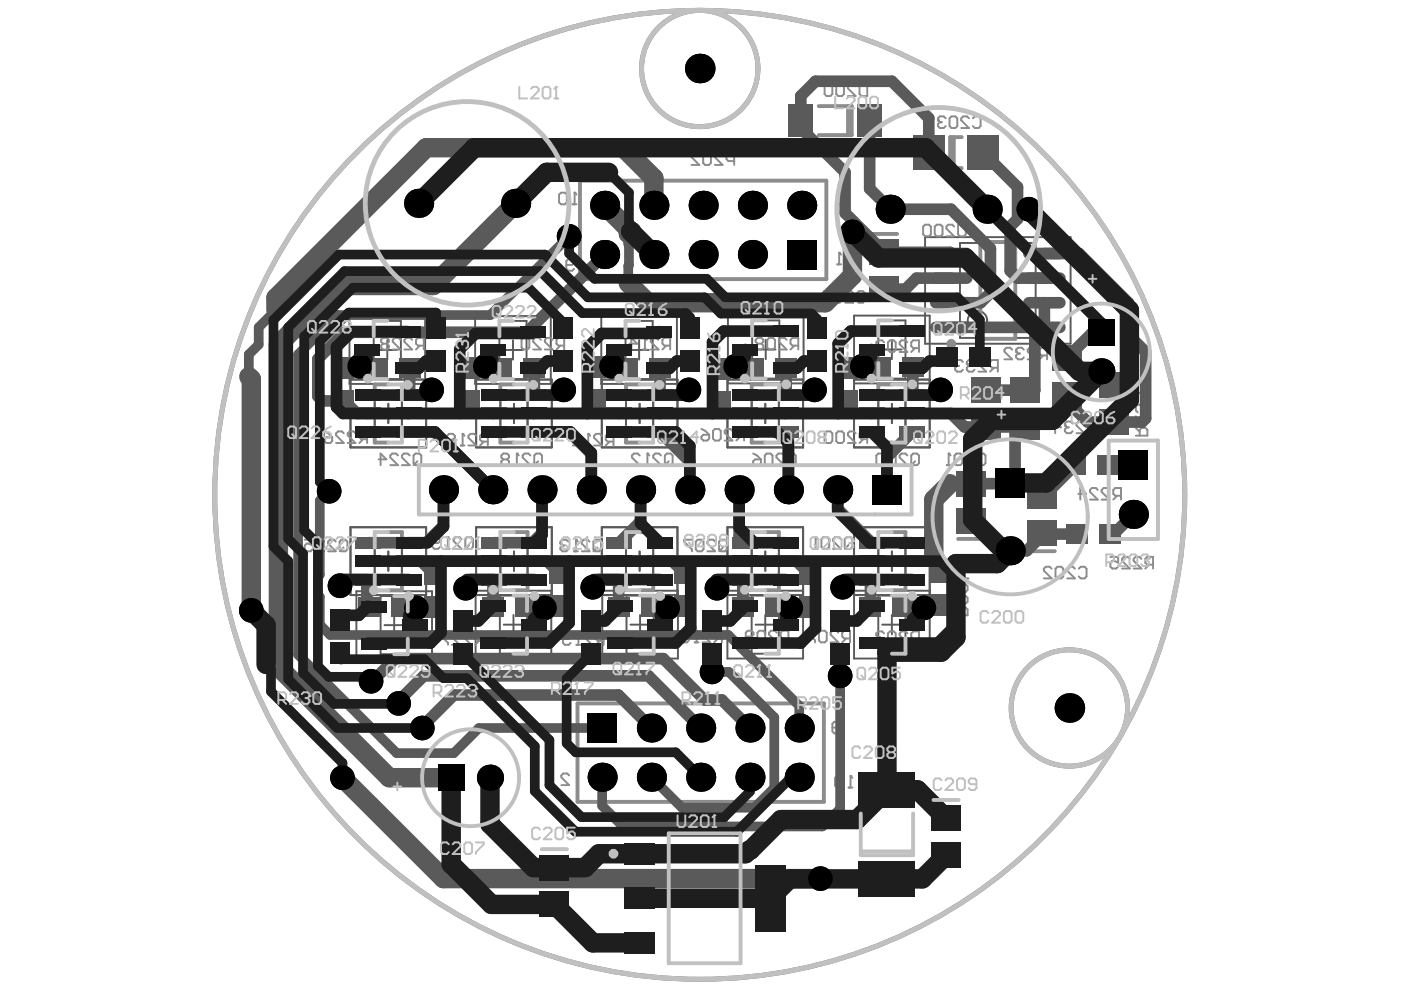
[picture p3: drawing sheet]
<svg xmlns="http://www.w3.org/2000/svg" width="297mm" height="210mm" viewBox="0 0 297 210" stroke-linecap="round" stroke-linejoin="round" font-family="sans-serif">
<g fill="none" stroke="#5a5a5a" stroke-width=".41">
<path d="M196.1 50.3h30.9v22.6h-30.9zM203.5 51.5h16.1v20.1h-16.1zM211.6 59.5v4.1M74.1 67h16v14.4h-16zM79.2 68h5.8v12.4h-5.8zM80.1 74.2h4.1M82.1 72.2v4.1M100.7 67h16.1v14.4h-16.1zM105.9 68h5.7v12.4h-5.7zM106.7 74.2h4.1M108.8 72.2v4.1M127.5 67h16v14.4h-16z"/>
<path d="M132.6 68h5.8v12.4h-5.8zM133.4 74.2h4.2M135.5 72.2v4.1M154.3 66.9h16.1v14.4h-16.1zM159.5 67.9h5.7v12.4h-5.7zM160.3 74.1h4.1M162.4 72.1v4.1M181.1 66.9h16v28h-16zM186.2 67.9h5.8v12.4h-5.8zM187 74.1h4.2M189.1 72.1v4.1M209.5 61.6h4.1"/>
<path d="M74.3 80.5h16.1v14.4h-16.1zM79.5 81.5h5.7v12.3h-5.7zM80.3 87.7h4.1M82.3 85.6v4.1M101 80.5h16v14.4h-16zM106.1 81.5h5.8v12.3h-5.8zM106.9 87.7h4.1M109 85.6v4.1M127.6 80.5h16v14.4h-16zM132.7 81.5h5.8v12.3h-5.8zM133.6 87.7h4.1M135.6 85.6v4.1"/>
<path d="M154.2 80.5h16.1v14.4h-16.1zM159.4 81.5h5.7v12.3h-5.7zM160.2 87.7h4.1M162.3 85.6v4.1M181.1 81.3h16M181.1 80.5h16M186.2 81.5h5.8v12.3h-5.8zM187 87.7h4.2M189.1 85.6v4.1M74.3 111.8h16.1v14.4h-16.1zM79.5 112.8h5.7v12.3h-5.7zM80.3 119h4.1"/>
<path d="M82.3 116.9v4.1M101 111.8h16v14.4h-16zM106.1 112.8h5.8v12.3h-5.8zM106.9 119h4.1M109 116.9v4.1M127.6 111.8h16v14.4h-16zM132.7 112.8h5.8v12.3h-5.8zM133.6 119h4.1M135.6 116.9v4.1M154.2 111.8h16.1v27.8h-16.1zM159.4 112.8h5.7v12.3h-5.7zM160.2 119h4.1"/>
<path d="M162.3 116.9v4.1M181.1 111.8h16v27.8h-16zM186.2 112.8h5.8v12.3h-5.8zM187 119h4.2M189.1 116.9v4.1M75.6 125.4h16v14.3h-16zM80.7 126.4h5.8v12.3h-5.8zM81.5 132.5h4.1M83.6 130.5v4.1M100.8 125.2h16.1v14.4h-16.1zM106 126.3h5.7v12.3h-5.7zM106.8 132.4h4.1"/>
<path d="M108.9 130.4v4.1M127.7 125.2h16v14.4h-16zM132.8 126.3h5.8v12.3h-5.8zM133.7 132.4h4.1M135.7 130.4v4.1M154.2 125.2h16.1M154.2 126.2h16.1M159.4 126.3h5.7v12.3h-5.7zM160.2 132.4h4.1M162.2 130.4v4.1M181.1 126.2h16M181.1 125.2h16"/>
<path d="M186.2 126.3h5.8v12.3h-5.8zM187 132.4h4.2M189.1 130.4v4.1"/>
<circle cx="207.2" cy="67.9" r="2.06"/>
</g>
<g fill="none" stroke="#5a5a5a" stroke-width=".21">
<circle cx="99.1" cy="43.1" r="21.6"/>
<circle cx="199" cy="44.4" r="21.6"/>
</g>
<g fill="none" stroke="#787878" stroke-width="1">
<path d="M75.7 32.3a102.8 102.8 0 0 1 166.2 30 102.8 102.8 0 0 1-86.5 145.1 102.7 102.7 0 0 1-100.6-59.9 102.7 102.7 0 0 1 20.9-115.2z"/>
<circle cx="148.4" cy="14.5" r="12.3"/>
<circle cx="226.7" cy="150.1" r="12.3"/>
</g>
<g fill="none" stroke="#8c8c8c" stroke-width=".82">
<path d="M123 38.3h52.2v20.9h-52.2zM173.6 22.5h7v6.2h-7M179.8 22.5v6.2M202.2 29.1v6.5M203.9 29.1h-2.5v6.5h2.5M184.9 49.6h5.3M207.9 51.3h7.4v20.6h-7.4zM79.5 90.5v3.3h2.8M82.3 81.5h-2.8v3.3M106.1 90.5v3.3h2.9M109 81.5h-2.9v3.3M132.7 90.5v3.3h2.9"/>
<path d="M135.6 81.5h-2.9v3.3M159.4 90.5v3.3h2.9M162.3 81.5h-2.9v3.3M186.2 90.5v3.3h2.9M189.1 81.5h-2.9v3.3M82.3 112.8h2.9v3.3M109 112.8h2.9v3.3M135.6 112.8h2.9v3.3M162.3 112.8h2.8v3.3M189.1 112.8h2.9v3.3M203.1 114.3h5.4M218.3 116.9h5.3"/>
<path d="M85.2 121.9v3.2h-2.9M111.9 121.9v3.2h-2.9M138.5 121.9v3.2h-2.9M165.1 121.9v3.2h-2.8M192 121.9v3.2h-2.9M122.4 149.1h52.3v20.9h-52.3z"/>
</g>
<path d="M121.4 43.3h.8M121.8 40.9v2.4" fill="none" stroke="#8c8c8c" stroke-width=".41"/>
<circle cx="121.8" cy="40.9" r=".21" fill="#8c8c8c"/>
<path d="M118.5 41.3l.4-.4h.9l.4 .4v1.6l-.4 .4h-.9l-.4-.4zM121.8 40.9l.4 .4M179.9 167h.8M180.3 164.5v2.5" fill="none" stroke="#8c8c8c" stroke-width=".41"/>
<circle cx="180.3" cy="164.5" r=".21" fill="#8c8c8c"/>
<path d="M179.2 41.3l-.4-.4h-.9l-.4 .4v.4l1.7 1.6h-1.7M119.3 156h.8M119.7 153.6v2.4M177 164.9l.4-.4h.9l.4 .4v1.7l-.4 .4h-.9l-.4-.4zM180.3 164.5l.4 .4" fill="none" stroke="#8c8c8c" stroke-width=".41"/>
<circle cx="119.7" cy="153.6" r=".21" fill="#8c8c8c"/>
<path d="M120.1 56.2h1.2l.4-.4v-.4l-.4-.5h-.8l-.4 .5v1.6l.4 .4h.8l.4-.4M177.5 56h.8M177.9 53.6v2.4M119.7 153.6l.4 .4M176.5 154.3h1.2l.4-.4v-.5l-.4-.4h-.8l-.4 .4v1.7l.4 .4h.8l.4-.4M120.7 164.4l-.4-.4h-.9l-.4 .4v.4l1.7 1.7h-1.7" fill="none" stroke="#8c8c8c" stroke-width=".41"/>
<circle cx="177.9" cy="53.6" r=".21" fill="#8c8c8c"/>
<path d="M177.9 53.6l.4 .4M202.7 130.5h2.4v-1.3l-.4-.4h-.8l-.4 .4v1.3M202.7 124.3l.4-.4h1.6l.4 .4v.8l-.4 .4h-1.6l-.4-.4zM202.7 126.3v1.7l1.6-1.7h.4l.4 .5v.8l-.4 .4M202.7 128.8l.8 .8M202.7 122.2v.9M202.7 122.7h2.4" fill="none" stroke="#8c8c8c" stroke-width=".41"/>
<circle cx="205.1" cy="122.7" r=".21" fill="#8c8c8c"/>
<g fill="none" stroke="#8c8c8c" stroke-width=".41">
<path d="M97.7 94.5h.8M98.1 92v2.5M101 92.4l-.4-.4h-.9l-.4 .4v.4l1.7 1.7h-1.7M102.6 93.6l-.8 .9M103.4 93.6h-1.2l-.4-.4v-.8l.4-.4h1.2v2.5M77.1 135.5h1.3l.4-.4v-.4l-.4-.4h-.8l-.5 .4v1.6l.5 .4h.8l.4-.4M81.3 134.7l-.5-.4h-.8l-.4 .4v.4l1.7 1.6h-1.7M83.7 134.7l-.4-.4h-.8l-.4 .4v.4l1.6 1.6h-1.6M85.4 135.9l-.9 .8M86.2 135.9h-1.2l-.5-.4v-.8l.5-.4h1.2v2.4M95 134.3h-1.7v.4l1.7 1.6v.4M97.4 134.7l-.4-.4h-.8l-.4 .4v.4l1.6 1.6h-1.6"/>
<path d="M99.9 134.7l-.4-.4h-.8l-.4 .4v.4l1.6 1.6h-1.6M101.6 135.9l-.9 .8M102.4 135.9h-1.2l-.5-.4v-.8l.5-.4h1.2v2.4M205.1 122.7l-.4 .4"/>
</g>
<circle cx="98.1" cy="92" r=".21" fill="#8c8c8c"/>
<path d="M95.2 93.2l-.4-.4v-.4l.4-.4h.8l.4 .4v.4l-.4 .4M95.2 93.2l-.4 .4v.4l.4 .5h.8l.4-.5v-.4l-.4-.4M95.2 93.2h.8M98.1 92l.4 .4M106.7 136.7h.8M107.1 134.3v2.4M110 134.7l-.4-.4h-.8l-.5 .4v.4l1.7 1.6h-1.7M112.5 134.7l-.5-.4h-.8l-.4 .4v.4l1.7 1.6h-1.7M114.1 135.9l-.8 .8M114.9 135.9h-1.2l-.4-.4v-.8l.4-.4h1.2v2.4" fill="none" stroke="#8c8c8c" stroke-width=".41"/>
<circle cx="107.1" cy="134.3" r=".21" fill="#8c8c8c"/>
<path d="M107.1 134.3l.4 .4M122.2 136.7h.8M122.6 134.3v2.4M125.5 134.7l-.4-.4h-.8l-.4 .4v.4l1.6 1.6h-1.6M127.2 135.9l-.9 .8M128 135.9h-1.3l-.4-.4v-.8l.4-.4h1.3v2.4" fill="none" stroke="#8c8c8c" stroke-width=".41"/>
<circle cx="122.6" cy="134.3" r=".21" fill="#8c8c8c"/>
<path d="M121.7 116.9h.8M122.1 114.4v2.5M125 114.8l-.4-.4h-.8l-.5 .4v.4l1.7 1.7h-1.7M125.8 114.8l.4-.4h.8l.5 .4v1.7l-.5 .4h-.8l-.4-.4zM126.6 116.1l-.8 .8M119.3 135.5h1.3l.4-.4v-.4l-.4-.4h-.8l-.5 .4v1.6l.5 .4h.8l.4-.4M122.6 134.3l.4 .4" fill="none" stroke="#8c8c8c" stroke-width=".41"/>
<circle cx="122.1" cy="114.4" r=".21" fill="#8c8c8c"/>
<path d="M120.5 114.8l-.4-.4h-.9l-.4 .4v.4M122.1 114.4l.4 .4" fill="none" stroke="#8c8c8c" stroke-width=".41"/>
<circle cx="118.8" cy="115.2" r=".21" fill="#8c8c8c"/>
<path d="M124.3 94.5h.8M124.7 92v2.5M127.6 92.4l-.4-.4h-.8l-.4 .4v.4l1.6 1.7h-1.6M129.2 93.6l-.8 .9M130.1 93.6h-1.3l-.4-.4v-.8l.4-.4h1.3v2.5M118.8 115.2l.4 .5M119.2 115.7h.4M119.2 115.7l-.4 .4v.4l.4 .4h.9l.4-.4" fill="none" stroke="#8c8c8c" stroke-width=".41"/>
<circle cx="124.7" cy="92" r=".21" fill="#8c8c8c"/>
<path d="M123.1 92.4l-.4-.4h-.9l-.4 .4v.4l1.7 1.7h-1.7M124.7 92l.4 .4M147.3 136.2h.8M147.7 133.7v2.5M150.6 134.1l-.4-.4h-.8l-.5 .4v.5l1.7 1.6h-1.7M152.2 135.4l-.8 .8M153.1 135.4h-1.3l-.4-.4v-.9l.4-.4h1.3v2.5M145.1 174.3l.4-.4h.8l.4 .4v1.6l-.4 .4h-.8l-.4-.4zM147.9 173.9h.9l.4 .4v1.6l-.4 .4h-.9l-.4-.4v-1.6zM151.6 174.3l-.4-.4h-.8l-.4 .4v.4l1.6 1.6h-1.6M154.1 175.5h-1.2l-.4-.4v-.8l.4-.4h1.2v2.4" fill="none" stroke="#8c8c8c" stroke-width=".41"/>
<circle cx="147.7" cy="133.7" r=".21" fill="#8c8c8c"/>
<path d="M146.1 134.1l-.4-.4h-.9l-.4 .4v.5M147.7 133.7l.4 .4" fill="none" stroke="#8c8c8c" stroke-width=".41"/>
<circle cx="144.4" cy="134.6" r=".21" fill="#8c8c8c"/>
<g fill="none" stroke="#8c8c8c" stroke-width=".41">
<path d="M148.3 32.9l-.4-.4h-.9l-.4 .4v.4l1.7 1.7h-1.7M149.1 32.9l.4-.4h.8l.4 .4v1.7l-.4 .4h-.8l-.4-.4zM153.2 32.9l-.4-.4h-.8l-.4 .4v.4l1.6 1.7h-1.6M155.7 34.1h-1.3l-.4-.4v-.8l.4-.4h1.3v2.5M148.7 92.6l.4-.4h1.3v.8l-.5 .4h-.8l-.4-.4zM148.7 90.9l.8 .5 .9 .8M151.2 91.4l.4-.5h.8l.4 .5v1.6l-.4 .4h-.8l-.4-.4zM155.3 91.4l-.4-.5h-.8l-.5 .5v.4l1.7 1.6h-1.7M156.9 92.6l-.8 .8M157.8 92.6h-1.3l-.4-.4v-.8l.4-.5h1.3v2.5M146.7 114.4h-1.6v.4l1.6 1.7v.4M147.5 114.8l.4-.4h.9l.4 .4v1.7l-.4 .4h-.9l-.4-.4z"/>
<path d="M151.6 114.8l-.4-.4h-.8l-.4 .4v.4l1.6 1.7h-1.6M152.5 114.8l.4-.4h.8l.4 .4v1.7l-.4 .4h-.8l-.4-.4zM153.3 116.1l-.8 .8M144.4 134.6l.4 .4M144.8 135h.4M144.8 135l-.4 .4v.4l.4 .4h.9l.4-.4M158.1 135h1.2l.5-.4v-.5l-.5-.4h-.8l-.4 .4v1.7l.4 .4h.8l.5-.4M160.6 134.1l.4-.4h.8l.4 .4v1.7l-.4 .4h-.8l-.4-.4zM164.7 134.1l-.4-.4h-.8l-.5 .4v.5l1.7 1.6h-1.7M166.3 135.4l-.8 .8M167.2 135.4h-1.3l-.4-.4v-.9l.4-.4h1.3v2.5M187.4 134.3l-.4-.4h-.8l-.4 .4v.4"/>
<path d="M188.3 134.3l.4-.4h.8l.4 .4v1.6l-.4 .4h-.8l-.4-.4zM192.4 134.3l-.4-.4h-.9l-.4 .4v.4l1.7 1.6h-1.7M194 135.5l-.8 .8M194.8 135.5h-1.2l-.4-.4v-.8l.4-.4h1.2v2.4"/>
</g>
<circle cx="185.8" cy="134.7" r=".21" fill="#8c8c8c"/>
<g fill="none" stroke="#8c8c8c" stroke-width=".41">
<path d="M174.8 18.3l.4-.4h.9l.4 .4v1.6l-.4 .5h-.9l-.4-.5zM177.3 18.3l.4-.4h.8l.4 .4v1.6l-.4 .5h-.8l-.4-.5zM181.4 18.3l-.4-.4h-.8l-.4 .4v.4l1.6 1.7h-1.6M182.2 18.3l.4-.4h1.3v2.5h-1.3l-.4-.5zM195.7 48l.4-.4h.9l.4 .4v1.7l-.4 .4h-.9l-.4-.4zM198.2 48l.4-.4h.8l.4 .4v1.7l-.4 .4h-.8l-.4-.4zM202.3 48l-.4-.4h-.8l-.4 .4v.5l1.6 1.6h-1.6M203.1 47.6v2.1l.4 .4h.9l.4-.4v-2.1M174.8 91.9l.4-.4h.9l.4 .4v1.6l-.4 .4h-.9l-.4-.4zM177.3 91.9l.4-.4h.8l.4 .4v1.6l-.4 .4h-.8l-.4-.4zM181.4 91.9l-.4-.4h-.8l-.4 .4v.4l1.6 1.6h-1.6M183.1 93.1l-.9 .8"/>
<path d="M183.9 93.1h-1.3l-.4-.4v-.8l.4-.4h1.3v2.4M227.4 89.8l-.4-.4h-.8l-.4 .4v.4M229.9 89.8l-.4-.4h-.9l-.4 .4v.4l1.7 1.6h-1.7M231.5 91l-.8 .8M232.3 91h-1.2l-.4-.4v-.8l.4-.4h1.2v2.4M185.8 134.7l.4 .4M186.2 135.1h.4M186.2 135.1l-.4 .4v.4l.4 .4h.8l.4-.4"/>
</g>
<circle cx="225.8" cy="90.2" r=".21" fill="#8c8c8c"/>
<path d="M217.1 74.1l-.4-.4h-.9l-.4 .4v.4M219.5 74.1l-.4-.4h-.8l-.4 .4v.4l1.6 1.7h-1.6M221.2 75.4l-.8 .8M222 75.4h-1.2l-.4-.4v-.9l.4-.4h1.2v2.5M223.3 90.6h1.6l-1.2-1.2v2.4M225.8 90.2l.4 .4M226.2 90.6h.4M226.2 90.6l-.4 .4v.4l.4 .4h.8l.4-.4" fill="none" stroke="#8c8c8c" stroke-width=".41"/>
<circle cx="215.4" cy="74.5" r=".21" fill="#8c8c8c"/>
<g fill="none" stroke="#8c8c8c" stroke-width=".41">
<path d="M214.6 74.1l-.4-.4h-.8l-.4 .4v.4l1.6 1.7h-1.6M215.4 74.5l.4 .5M215.8 75h.5M215.8 75l-.4 .4v.4l.4 .4h.9l.4-.4M80.3 97.4h1.6l-1.2-1.2v2.4M84.4 96.6l-.4-.4h-.8l-.5 .4v.4l1.7 1.6h-1.7M86.9 96.6l-.5-.4h-.8l-.4 .4v.4l1.7 1.6h-1.7M87.7 96.6l.4-.4h.8l.4 .4v1.6l-.4 .4h-.8l-.4-.4zM88.5 97.8l-.8 .8M94.5 116.4h.9M94.9 113.9v2.5M97.8 114.3l-.4-.4h-.8l-.4 .4v.4l1.6 1.7h-1.6"/>
<path d="M98.7 114.3l.4-.4h.8l.4 .4v1.7l-.4 .4h-.8l-.4-.4zM99.5 115.5l-.8 .9"/>
</g>
<circle cx="94.9" cy="113.9" r=".21" fill="#8c8c8c"/>
<g fill="none" stroke="#8c8c8c" stroke-width=".41">
<path d="M81.2 72.9l-.4-.4v-.4l.4-.5h.8l.4 .5v.4l-.4 .4M81.2 72.9l-.4 .4v.4l.4 .4h.8l.4-.4v-.4l-.4-.4M81.2 72.9h.8M84.9 72.1l-.4-.5h-.8l-.4 .5v.4l1.6 1.6h-1.6M87.4 72.1l-.4-.5h-.9l-.4 .5v.4l1.7 1.6h-1.7M89 73.3l-.8 .8M89.8 73.3h-1.2l-.4-.4v-.8l.4-.5h1.2v2.5M109.2 98.6h.8M109.6 96.2v2.4M112.5 96.6l-.5-.4h-.8l-.4 .4v.4l1.7 1.6h-1.7M113.3 96.6l.4-.4h.8l.4 .4v1.6l-.4 .4h-.8l-.4-.4zM114.1 97.8l-.8 .8"/>
<path d="M91.7 115.1h1.2l.4-.4v-.4l-.4-.4h-.8l-.4 .4v1.7l.4 .4h.8l.4-.4M94.9 113.9l.5 .4"/>
</g>
<circle cx="109.6" cy="96.2" r=".21" fill="#8c8c8c"/>
<g fill="none" stroke="#8c8c8c" stroke-width=".41">
<path d="M110.6 72.1l.4-.5h.8l.4 .5v1.6l-.4 .4h-.8l-.4-.4zM114.7 72.1l-.4-.5h-.8l-.5 .5v.4l1.7 1.6h-1.7M117.2 72.1l-.5-.5h-.8l-.4 .5v.4l1.7 1.6h-1.7M118.8 73.3l-.8 .8M119.6 73.3h-1.2l-.4-.4v-.8l.4-.5h1.2v2.5M160.6 72.9l-.4-.4v-.4l.4-.5h.8l.4 .5v.4l-.4 .4M160.6 72.9l-.4 .4v.4l.4 .4h.8l.4-.4v-.4l-.4-.4M160.6 72.9h.8M162.7 72.1l.4-.5h.8l.4 .5v1.6l-.4 .4h-.8l-.4-.4zM166.8 72.1l-.4-.5h-.9l-.4 .5v.4l1.7 1.6h-1.7M168.4 73.3l-.8 .8M169.2 73.3h-1.2l-.4-.4v-.8l.4-.5h1.2v2.5"/>
<path d="M106.7 97.4l-.4-.4v-.4l.4-.4h.8l.4 .4v.4l-.4 .4M106.7 97.4l-.4 .4v.4l.4 .4h.8l.4-.4v-.4l-.4-.4M106.7 97.4h.8M109.6 96.2l.4 .4M159.7 97.8l.4-.4h1.2v.8l-.4 .4h-.8l-.4-.4zM159.7 96.2l.8 .4 .8 .8M162.1 96.6l.5-.4h.8l.4 .4v1.6l-.4 .4h-.8l-.5-.4zM166.3 96.6l-.5-.4h-.8l-.4 .4v.4l1.7 1.6h-1.7M167.1 96.6l.4-.4h.8l.4 .4v1.6l-.4 .4h-.8l-.4-.4zM167.9 97.8l-.8 .8M172.5 116.4h.8M172.9 113.9v2.5"/>
<path d="M174.2 114.3l.4-.4h.8l.4 .4v1.7l-.4 .4h-.8l-.4-.4zM178.3 114.3l-.4-.4h-.9l-.4 .4v.4l1.7 1.7h-1.7M179.1 114.3l.4-.4h.8l.4 .4v1.7l-.4 .4h-.8l-.4-.4zM179.9 115.5l-.8 .9"/>
</g>
<circle cx="172.9" cy="113.9" r=".21" fill="#8c8c8c"/>
<g fill="none" stroke="#8c8c8c" stroke-width=".41">
<path d="M174.3 63h1.7l-1.3-1.3v2.5M176.8 62.1l.4-.4h.8l.4 .4v1.7l-.4 .4h-.8l-.4-.4zM180.9 62.1l-.4-.4h-.8l-.5 .4v.4l1.7 1.7h-1.7M181.7 62.1l.4-.4h.8l.5 .4v1.7l-.5 .4h-.8l-.4-.4M187.4 72.6l-.4-.4h-.8l-.4 .4v.4l1.6 1.6h-1.6M188.3 72.6l.4-.4h.8l.4 .4v1.6l-.4 .4h-.8l-.4-.4zM192.4 72.6l-.4-.4h-.9l-.4 .4v.4l1.7 1.6h-1.7M194 73.8l-.8 .8M194.8 73.8h-1.2l-.4-.4v-.8l.4-.4h1.2v2.4M185.8 96.6l.4-.4h.8l.4 .4v1.6l-.4 .4h-.8l-.4-.4zM188.3 96.6l.4-.4h.8l.4 .4v1.6l-.4 .4h-.8l-.4-.4zM192.4 96.6l-.4-.4h-.9l-.4 .4v.4l1.7 1.6h-1.7"/>
<path d="M193.2 96.6l.4-.4h.8l.4 .4v1.6l-.4 .4h-.8l-.4-.4zM194 97.8l-.8 .8M240.8 92.4h2.5v-1.3l-.4-.4h-.9l-.4 .4v1.3M240.8 88.3v1.6l1.7-1.6h.4l.4 .4v.8l-.4 .4M240.8 90.7l.8 .8M242.5 85.8h.4l.4 .4v.8l-.4 .4M172.9 113.9l.4 .4M228.6 104.7h1.7l-1.3-1.2v2.4M232.7 103.9l-.4-.4h-.8l-.4 .4v.4l1.6 1.6h-1.6M235.2 103.9l-.4-.4h-.8l-.4 .4v.4l1.6 1.6h-1.6M236.9 105.1l-.9 .8M237.7 105.1h-1.3l-.4-.4v-.8l.4-.4h1.3v2.4"/>
<path d="M223 120.6l-.4-.4h-.9l-.4 .4v.4l1.7 1.6h-1.7M223.8 120.6l.4-.4h.8l.4 .4v1.6l-.4 .4h-.8l-.4-.4zM227.9 120.6l-.4-.4h-.8l-.4 .4v.4l1.6 1.6h-1.6M228.7 120.6l.4-.4h.9l.4 .4v1.6l-.4 .4h-.9l-.4-.4"/>
</g>
<circle cx="242.5" cy="85.8" r=".21" fill="#8c8c8c"/>
<path d="M242 86.2v.4M242 86.2l-.4-.4h-.4l-.4 .4v.8l.4 .4M242.5 85.8l-.5 .4M243.3 83.3v1.7h-1.3l.5-.8v-.5l-.5-.4h-.8l-.4 .4v.9l.4 .4M134.8 136.7h.8M135.2 134.3v2.4M138.1 134.7l-.5-.4h-.8l-.4 .4v.4l1.7 1.6h-1.7M139.7 135.9l-.8 .8M140.5 135.9h-1.2l-.4-.4v-.8l.4-.4h1.2v2.4" fill="none" stroke="#8c8c8c" stroke-width=".41"/>
<circle cx="135.2" cy="134.3" r=".21" fill="#8c8c8c"/>
<g fill="none" stroke="#8c8c8c" stroke-width=".41">
<path d="M206.6 76.7l-.4-.4h-.8l-.4 .4v.5M209.1 76.7l-.4-.4h-.8l-.5 .4v.5l1.7 1.6h-1.7M210.7 78l-.8 .8M211.6 78h-1.3l-.4-.4v-.9l.4-.4h1.3v2.5M68.8 93.1l.4-.4h1.2v.8l-.4 .4h-.8l-.4-.4zM68.8 91.5l.8 .4 .8 .8M72.9 91.9l-.4-.4h-.8l-.4 .4v.4l1.6 1.6h-1.6M75.4 91.9l-.4-.4h-.9l-.4 .4v.4l1.7 1.6h-1.7M77 93.1l-.8 .8M77.8 93.1h-1.2l-.4-.4v-.8l.4-.4h1.2v2.4M64.6 114.4h1.7v1.3l-.9-.5h-.4l-.4 .5v.8l.4 .4h.8l.5-.4M68.7 114.8l-.4-.4h-.8l-.4 .4v.4l1.6 1.7h-1.6"/>
<path d="M71.2 114.8l-.4-.4h-.8l-.5 .4v.4l1.7 1.7h-1.7M72 114.8l.4-.4h.8l.5 .4v1.7l-.5 .4h-.8l-.4-.4zM72.8 116.1l-.8 .8M235.4 118.1h1.7v1.2l-.9-.4h-.4l-.4 .4v.8l.4 .4h.9l.4-.4M239.5 118.5l-.4-.4h-.8l-.4 .4v.4l1.6 1.6h-1.6M242 118.5l-.4-.4h-.8l-.4 .4v.4l1.6 1.6h-1.6M243.6 119.7l-.8 .8M244.5 119.7h-1.3l-.4-.4v-.8l.4-.4h1.3v2.4M131.9 134.3h1.6v1.2l-.8-.4h-.4l-.4 .4v.8l.4 .4h.8l.4-.4M135.2 134.3l.4 .4M172.8 133.7h-1.6v.4l1.6 1.7v.4M173.6 134.1l.4-.4h.9l.4 .4v1.7l-.4 .4h-.9l-.4-.4z"/>
<path d="M177.8 134.1l-.5-.4h-.8l-.4 .4v.5l1.7 1.6h-1.7M179.4 135.4l-.8 .8M180.2 135.4h-1.2l-.4-.4v-.9l.4-.4h1.2v2.5"/>
</g>
<circle cx="205" cy="77.2" r=".21" fill="#8c8c8c"/>
<path d="M204.2 76.7l-.5-.4h-.8l-.4 .4v.5M205 77.2l.4 .4M205.4 77.6h.4M205.4 77.6l-.4 .4v.4l.4 .4h.8l.4-.4" fill="none" stroke="#8c8c8c" stroke-width=".41"/>
<circle cx="202.5" cy="77.2" r=".21" fill="#8c8c8c"/>
<path d="M200.5 25.1l-.4-.4h-.8l-.4 .4v.4M201.3 25.1l.4-.4h.9l.4 .4v1.6l-.4 .4h-.9l-.4-.4zM205.4 25.1l-.4-.4h-.8l-.4 .4v.4l1.6 1.6h-1.6M206.3 25.1l.4-.4h.8l.4 .4v1.6l-.4 .4h-.8l-.4-.4M202.5 77.2l.4 .4M202.9 77.6h.4M202.9 77.6l-.4 .4v.4l.4 .4h.8l.5-.4" fill="none" stroke="#8c8c8c" stroke-width=".41"/>
<circle cx="198.9" cy="25.5" r=".21" fill="#8c8c8c"/>
<path d="M198.9 25.5l.4 .4M199.3 25.9h.4M199.3 25.9l-.4 .4v.4l.4 .4h.8l.4-.4M136.9 98.6h.8M137.3 96.2v2.4M140.1 96.6l-.4-.4h-.8l-.4 .4v.4l1.6 1.6h-1.6M141 96.6l.4-.4h.8l.4 .4v1.6l-.4 .4h-.8l-.4-.4zM141.8 97.8l-.8 .8" fill="none" stroke="#8c8c8c" stroke-width=".41"/>
<circle cx="137.3" cy="96.2" r=".21" fill="#8c8c8c"/>
<path d="M136.3 74.1h.8M136.7 71.6v2.5M139.6 72.1l-.4-.5h-.8l-.4 .5v.4l1.6 1.6h-1.6M141.3 73.3l-.9 .8M142.1 73.3h-1.2l-.5-.4v-.8l.5-.5h1.2v2.5M135.6 96.6l-.4-.4h-.8l-.4 .4v.4l1.6 1.6h-1.6M137.3 96.2l.4 .4" fill="none" stroke="#8c8c8c" stroke-width=".41"/>
<circle cx="136.7" cy="71.6" r=".21" fill="#8c8c8c"/>
<path d="M133.4 72.9h1.7l-1.2-1.3v2.5M136.7 71.6l.4 .5M200.7 98.6h.8M201.1 96.2v2.4M202.4 96.6l.4-.4h.8l.4 .4v1.6l-.4 .4h-.8l-.4-.4zM206.5 96.6l-.4-.4h-.9l-.4 .4v.4l1.7 1.6h-1.7M207.3 96.6l.4-.4h.8l.4 .4v1.6l-.4 .4h-.8l-.4-.4" fill="none" stroke="#8c8c8c" stroke-width=".41"/>
<circle cx="201.1" cy="96.2" r=".21" fill="#8c8c8c"/>
<path d="M201.1 96.2l.4 .4" fill="none" stroke="#8c8c8c" stroke-width=".41"/>
<g fill="none" stroke="#8c8c8c" stroke-width="1">
<circle cx="201.7" cy="72.9" r=".51"/>
<circle cx="86.6" cy="80.3" r=".51"/>
<circle cx="113.3" cy="80.3" r=".51"/>
<circle cx="139.9" cy="80.3" r=".51"/>
<circle cx="166.6" cy="80.3" r=".51"/>
<circle cx="193.4" cy="80.3" r=".51"/>
<circle cx="78" cy="126.4" r=".51"/>
<circle cx="104.7" cy="126.4" r=".51"/>
<circle cx="131.3" cy="126.4" r=".51"/>
<circle cx="157.9" cy="126.4" r=".51"/>
<circle cx="184.8" cy="126.4" r=".51"/>
</g>
<path d="M120.7 50.1l-16.7 16.7h-32.4l-8.4 8.3v63.7l20.9 20.9h12.1l5.3-5.3h26.2M133.2 49.6v2.1l.1 .1-.1 8.2M58.5 65.8l-3.7 3.6v3.7l-2 2v4.7M69.8 104.2l-2 1.9v15.8l-.4 .4v3.8l.4 .4v5.9l2.2 2.2h84.4l15.1 15.1v4.7M151 142.5h3.5l9.7 9.6v14.9l-4.3 4.3h-15.3l-6.5-6.5M178.1 143.3v28.2l-3.7 3.7h-42.3l-4.4-4.4v-6" fill="none" stroke="#5a5a5a" stroke-width="2.1"/>
<g fill="none" stroke="#5a5a5a" stroke-width="2.5">
<path d="M184.4 25.6v14.4l4.3 4.4h12.9l8.4 8.3v9.4l-2.1 2.1h-6.2M196.9 32.4v-7.4l-7.8-7.8h-16.2l-3.1 3.1v6.9l9.4 9.3v8.7l8.3 8.3h13.9l.3 .3M208.4 32.4l7.3 7.3v6.7l-1.5 1.6v9.4l1.5 1.6h5.7M128.2 54l-16.5 16.5h-38.6l-5.7 5.6v7.9l1 1h4.6l2.7 2.7h125.9l2.9 2.8h12.8M201.7 59h-7.4l-2.3 2.3h-4.5M221.4 53.8h7.4l10.4 10.4v6.8l3.7 3.6v14.1l-.8 .8h-11.5l-4.4-4.4v-1.4M86.9 78v5.6M113.3 78v5.8h6.1M139.9 78v5.8h6M152.8 78.2h6.6M166.7 78v5.7M179.8 78.1h6.5"/>
<path d="M193.5 77.9v5.7M201.7 69.4h19.7M221.4 69.4l-2 2v11.3h-8.4M221.4 64.2v5.2M233.5 78.7v.4M233.5 70.5h-1.9l-5.4 5.4M86.6 91.6h5.6l12.3 12.2M86.6 83.8h5.8M113.3 91.6h7.4l4.7 4.6v7.6M139.9 91.6l6.4 6.3v5.9M166.6 83.8h5.9M166.6 91.6l.6 .6v11.6"/>
<path d="M193.4 91.6l-5.3 5.3v6.9M193.4 83.8h5.9M215.2 90.5v10.9l-1.2 1.2h-12.6M217.3 89.8h1.3l.8 .7M227.9 98.6l-6.5 6.6M234.9 98.6h5.4M86.6 119h110.9M89.3 119l2.6 2.6M94 103.8v7.7l-3.6 3.6h-12.4M114.9 103.8v9.2l-2 2.1h-8.2M116 119l2.6 2.5M135.8 103.8v6.8l-4.5 4.5"/>
<path d="M142.6 119l2.5 2.5M156.7 103.8v10.1l1.2 1.2M168.9 119l2.6 2.6M177.6 103.8v4.1l7.2 7.2M205.8 110.4l6.4 6.4h5.5l3.5-3.6h7.2M214.2 102.4h4M240.3 109.1l-4.2 4.1M71.6 122.9h6.4M77.8 123.1v5.6M99.6 122.9h5.1M104.5 123v5.7M126.8 122.9h4.5"/>
<path d="M131.2 123v5.8M152.3 122.9h5.6M157.5 123.3v5.4M179.4 122.9h5.4M184.6 123.1v5.6M78.7 144.4v.4l5.1-5.2h56.8l8.8 8.8h3.7l5.9 6M85.3 150.2v-2.3l4.5-4.6h47.7l11.1 11.1M90.3 153.3l5.9-5.9h34.9l7 7"/>
</g>
<path d="M109.3 43.1l-17.4 17.4h-20.3l-12.6 12.6v68.3l23.5 23.5h13.2M128.2 43.5l5 5v1.1M138.6 43.5v-5.7l-6.4-6.5h-41.8l-31.9 31.8v2.7M180.7 49.2v9.3l-5.7 5.7h-37.6l-4.2-4.2M52.8 79.8l.5 .6v49M201.4 102.6l-3.4 3.3v12M72.6 164.9l21.4 21.4h79.9" fill="none" stroke="#5a5a5a" stroke-width="4.1"/>
<g fill="#000">
<circle cx="148.4" cy="14.5" r="3.1"/>
<circle cx="88.8" cy="43.1" r="3.1"/>
<circle cx="109.3" cy="43.1" r="3.1"/>
<circle cx="120.7" cy="50.1" r="2.61"/>
<circle cx="128.2" cy="43.5" r="3.1"/>
<circle cx="128.2" cy="54" r="3.1"/>
<circle cx="138.6" cy="54" r="3.1"/>
<circle cx="138.6" cy="43.5" r="3.1"/>
<circle cx="149.1" cy="54" r="3.1"/>
<circle cx="149.1" cy="43.5" r="3.1"/>
<circle cx="159.5" cy="43.5" r="3.1"/>
<circle cx="159.5" cy="54" r="3.1"/>
<circle cx="170" cy="43.5" r="3.1"/>
<circle cx="180.7" cy="49.2" r="2.61"/>
<circle cx="188.7" cy="44.4" r="3.1"/>
<circle cx="209.3" cy="44.4" r="3.1"/>
<circle cx="218.1" cy="44.4" r="2.61"/>
<circle cx="76.3" cy="77.7" r="2.61"/>
<circle cx="102.9" cy="77.7" r="2.61"/>
<circle cx="129.7" cy="77.7" r="2.61"/>
<circle cx="156" cy="77.7" r="2.61"/>
<circle cx="182.8" cy="77.7" r="2.61"/>
<circle cx="233.5" cy="78.7" r="2.78"/>
<circle cx="91.5" cy="82.7" r="2.61"/>
<circle cx="119.5" cy="82.7" r="2.61"/>
<circle cx="146.1" cy="82.7" r="2.61"/>
<circle cx="172.7" cy="82.7" r="2.61"/>
<circle cx="199.4" cy="82.7" r="2.61"/>
<circle cx="69.8" cy="104.2" r="2.61"/>
<circle cx="94" cy="103.8" r="3.1"/>
<circle cx="104.5" cy="103.8" r="3.1"/>
<circle cx="114.9" cy="103.8" r="3.1"/>
<circle cx="125.4" cy="103.8" r="3.1"/>
<circle cx="135.8" cy="103.8" r="3.1"/>
<circle cx="146.3" cy="103.8" r="3.1"/>
<circle cx="156.7" cy="103.8" r="3.1"/>
<circle cx="167.2" cy="103.8" r="3.1"/>
<circle cx="177.6" cy="103.8" r="3.1"/>
<circle cx="214.2" cy="116.8" r="3.1"/>
<circle cx="240.3" cy="109.1" r="3.1"/>
<circle cx="53.3" cy="129.4" r="2.61"/>
<circle cx="72.1" cy="124.2" r="2.61"/>
<circle cx="88.3" cy="128.9" r="2.61"/>
<circle cx="98.7" cy="124.7" r="2.61"/>
<circle cx="115.4" cy="128.9" r="2.61"/>
<circle cx="125.7" cy="124.5" r="2.61"/>
<circle cx="141.6" cy="128.9" r="2.61"/>
<circle cx="152" cy="124.7" r="2.61"/>
<circle cx="167.7" cy="128.9" r="2.61"/>
<circle cx="178.7" cy="124.5" r="2.61"/>
<circle cx="195.9" cy="128.9" r="2.61"/>
<circle cx="78.7" cy="144.4" r="2.61"/>
<circle cx="84.5" cy="149.1" r="2.61"/>
<circle cx="89.5" cy="154.4" r="2.61"/>
<circle cx="138.1" cy="154.4" r="3.1"/>
<circle cx="148.6" cy="154.4" r="3.1"/>
<circle cx="151" cy="142.5" r="2.61"/>
<circle cx="159" cy="154.4" r="3.1"/>
<circle cx="169.5" cy="154.4" r="3.1"/>
<circle cx="178.1" cy="143.3" r="2.61"/>
<circle cx="226.7" cy="150.1" r="3.1"/>
<circle cx="72.6" cy="164.9" r="2.61"/>
<circle cx="103.9" cy="164.9" r="2.78"/>
<circle cx="127.7" cy="164.8" r="3.1"/>
<circle cx="138.1" cy="164.8" r="3.1"/>
<circle cx="148.6" cy="164.8" r="3.1"/>
<circle cx="159" cy="164.8" r="3.1"/>
<circle cx="169.5" cy="164.8" r="3.1"/>
<circle cx="173.9" cy="186.3" r="2.61"/>
</g>
<g fill="#000">
<path d="M166.9 50.9h6.2v6.1h-6.2z" fill-rule="evenodd"/>
<path d="M230.7 67.7h5.6v5.6h-5.6z" fill-rule="evenodd"/>
<path d="M211.1 99.3h6.2v6.2h-6.2z" fill-rule="evenodd"/>
<path d="M237.2 95.5h6.2v6.2h-6.2z" fill-rule="evenodd"/>
<path d="M185 100.8h6.1v6.1h-6.1z" fill-rule="evenodd"/>
<path d="M124.6 151.3h6.2v6.1h-6.2z" fill-rule="evenodd"/>
<path d="M92.9 162.1h5.5v5.6h-5.5z" fill-rule="evenodd"/>
</g>
<g fill="#5a5a5a">
<path d="M71 82.7h4.1v4.6h-4.1z" fill-rule="evenodd"/>
<path d="M110.6 117.7h5.4v2.5h-5.4z" fill-rule="evenodd"/>
<path d="M110.6 90.3h5.4v2.5h-5.4z" fill-rule="evenodd"/>
<path d="M110.6 82.5h5.4v2.5h-5.4z" fill-rule="evenodd"/>
<path d="M177.7 82.9h4.2v4.5h-4.2z" fill-rule="evenodd"/>
<path d="M202.7 107.7h6.2v5.3h-6.2z" fill-rule="evenodd"/>
<path d="M71 75.8h4.1v4.5h-4.1z" fill-rule="evenodd"/>
<path d="M77.6 75.9h4.5v4.1h-4.5z" fill-rule="evenodd"/>
<path d="M84.6 75.9h4.5v4.1h-4.5z" fill-rule="evenodd"/>
<path d="M102.3 126.6h4.5v4.1h-4.5z" fill-rule="evenodd"/>
<path d="M102 121.6h5.3v2.5h-5.3z" fill-rule="evenodd"/>
<path d="M102 113.8h5.3v2.5h-5.3z" fill-rule="evenodd"/>
<path d="M102 86.4h5.3v2.5h-5.3z" fill-rule="evenodd"/>
<path d="M104 75.9h4.6v4.1h-4.6z" fill-rule="evenodd"/>
<path d="M111 75.9h4.6v4.1h-4.6z" fill-rule="evenodd"/>
<path d="M128.9 126.7h4.5v4.1h-4.5z" fill-rule="evenodd"/>
<path d="M135.9 126.7h4.5v4.1h-4.5z" fill-rule="evenodd"/>
<path d="M143.1 126.3h4.1v4.5h-4.1z" fill-rule="evenodd"/>
<path d="M143.1 119.3h4.1v4.5h-4.1z" fill-rule="evenodd"/>
<path d="M162.2 126.6h4.6v4.1h-4.6z" fill-rule="evenodd"/>
<path d="M169.5 126.4h4.1v4.5h-4.1z" fill-rule="evenodd"/>
<path d="M169.5 119.4h4.1v4.5h-4.1z" fill-rule="evenodd"/>
<path d="M177.7 75.9h4.2v4.5h-4.2z" fill-rule="evenodd"/>
<path d="M193.6 28.7h6.6v7.4h-6.6z" fill-rule="evenodd"/>
<path d="M202.7 99.9h6.2v5.3h-6.2z" fill-rule="evenodd"/>
<path d="M84 117.7h5.3v2.5h-5.3z" fill-rule="evenodd"/>
<path d="M84 90.3h5.3v2.5h-5.3z" fill-rule="evenodd"/>
<path d="M97.5 82.9h4.1v4.5h-4.1z" fill-rule="evenodd"/>
<path d="M84 82.5h5.3v2.5h-5.3z" fill-rule="evenodd"/>
<path d="M124.3 82.6h4.1v4.6h-4.1z" fill-rule="evenodd"/>
<path d="M163.9 117.7h5.3v2.5h-5.3z" fill-rule="evenodd"/>
<path d="M163.9 90.3h5.3v2.5h-5.3z" fill-rule="evenodd"/>
<path d="M150.8 83h4.1v4.5h-4.1z" fill-rule="evenodd"/>
<path d="M163.9 82.5h5.3v2.5h-5.3z" fill-rule="evenodd"/>
<path d="M190.7 117.7h5.4v2.5h-5.4z" fill-rule="evenodd"/>
<path d="M190.7 90.3h5.4v2.5h-5.4z" fill-rule="evenodd"/>
<path d="M190.7 82.5h5.4v2.5h-5.4z" fill-rule="evenodd"/>
<path d="M184.3 75.8h4.5v4.1h-4.5z" fill-rule="evenodd"/>
<path d="M191.3 75.8h4.5v4.1h-4.5z" fill-rule="evenodd"/>
<path d="M223.1 81.1h6.2v5.3h-6.2z" fill-rule="evenodd"/>
<path d="M223.1 73.3h6.2v5.3h-6.2z" fill-rule="evenodd"/>
</g>
<path d="M218.1 59h6.6M218.1 69.4h6.6" fill="none" stroke="#5a5a5a" stroke-width="2.5"/>
<g fill="#5a5a5a">
<path d="M82.9 126.6h4.6v4.1h-4.6z" fill-rule="evenodd"/>
<path d="M75.9 126.6h4.6v4.1h-4.6z" fill-rule="evenodd"/>
<path d="M89.9 126.4h4.1v4.5h-4.1z" fill-rule="evenodd"/>
<path d="M89.9 119.4h4.1v4.5h-4.1z" fill-rule="evenodd"/>
<path d="M75.3 121.6h5.4v2.5h-5.4z" fill-rule="evenodd"/>
<path d="M75.3 113.8h5.4v2.5h-5.4z" fill-rule="evenodd"/>
<path d="M75.3 86.4h5.4v2.5h-5.4z" fill-rule="evenodd"/>
<path d="M97.5 75.9h4.1v4.5h-4.1z" fill-rule="evenodd"/>
<path d="M109.3 126.6h4.5v4.1h-4.5z" fill-rule="evenodd"/>
<path d="M116.5 126.3h4.1v4.5h-4.1z" fill-rule="evenodd"/>
<path d="M116.5 119.3h4.1v4.5h-4.1z" fill-rule="evenodd"/>
<path d="M128.6 121.6h5.4v2.5h-5.4z" fill-rule="evenodd"/>
<path d="M128.6 113.8h5.4v2.5h-5.4z" fill-rule="evenodd"/>
<path d="M128.6 86.4h5.4v2.5h-5.4z" fill-rule="evenodd"/>
<path d="M130.7 75.9h4.5v4.1h-4.5z" fill-rule="evenodd"/>
<path d="M124.3 75.7h4.1v4.5h-4.1z" fill-rule="evenodd"/>
<path d="M155.2 126.6h4.6v4.1h-4.6z" fill-rule="evenodd"/>
<path d="M155.3 121.6h5.3v2.5h-5.3z" fill-rule="evenodd"/>
<path d="M155.3 113.8h5.3v2.5h-5.3z" fill-rule="evenodd"/>
<path d="M155.3 86.4h5.3v2.5h-5.3z" fill-rule="evenodd"/>
<path d="M157.4 75.9h4.6v4.1h-4.6z" fill-rule="evenodd"/>
<path d="M164.4 75.9h4.5v4.1h-4.5z" fill-rule="evenodd"/>
<path d="M150.8 76h4.1v4.5h-4.1z" fill-rule="evenodd"/>
<path d="M189.3 126.6h4.5v4.1h-4.5z" fill-rule="evenodd"/>
<path d="M182.3 126.6h4.5v4.1h-4.5z" fill-rule="evenodd"/>
<path d="M197 126h4.1v4.5h-4.1z" fill-rule="evenodd"/>
<path d="M197 119h4.1v4.5h-4.1z" fill-rule="evenodd"/>
<path d="M182.1 121.6h5.4v2.5h-5.4z" fill-rule="evenodd"/>
<path d="M182.1 113.8h5.4v2.5h-5.4z" fill-rule="evenodd"/>
<path d="M182.1 86.4h5.4v2.5h-5.4z" fill-rule="evenodd"/>
<path d="M184.4 58.6h6.2v5.4h-6.2z" fill-rule="evenodd"/>
<path d="M181.8 22.1h5.2v7h-5.2z" fill-rule="evenodd"/>
<path d="M205.9 87.9h6.1v5.3h-6.1z" fill-rule="evenodd"/>
<path d="M214.2 87.9h6.2v5.3h-6.2z" fill-rule="evenodd"/>
<path d="M233.2 111.2h4.5v4.1h-4.5z" fill-rule="evenodd"/>
<path d="M226.2 111.2h4.5v4.1h-4.5z" fill-rule="evenodd"/>
<path d="M232.6 96.6h4.6v4.1h-4.6z" fill-rule="evenodd"/>
<path d="M225.7 96.6h4.5v4.1h-4.5z" fill-rule="evenodd"/>
<path d="M217.9 102.5h6.1v5.3h-6.1z" fill-rule="evenodd"/>
<path d="M217.9 110.3h6.1v5.3h-6.1z" fill-rule="evenodd"/>
</g>
<path d="M218.1 53.8h6.6M218.1 64.2h6.6" fill="none" stroke="#5a5a5a" stroke-width="2.5"/>
<g fill="#5a5a5a">
<path d="M184.4 50.8h6.2v5.4h-6.2z" fill-rule="evenodd"/>
<path d="M205.9 80.1h6.1v5.3h-6.1z" fill-rule="evenodd"/>
<path d="M214.2 80.1h6.2v5.3h-6.2z" fill-rule="evenodd"/>
<path d="M137.3 117.7h5.3v2.5h-5.3z" fill-rule="evenodd"/>
<path d="M137.3 90.3h5.3v2.5h-5.3z" fill-rule="evenodd"/>
<path d="M137.3 82.5h5.3v2.5h-5.3z" fill-rule="evenodd"/>
</g>
<path d="M198.4 59h6.6M198.4 69.4h6.6" fill="none" stroke="#5a5a5a" stroke-width="2.5"/>
<g fill="#5a5a5a">
<path d="M137.7 75.9h4.5v4.1h-4.5z" fill-rule="evenodd"/>
<path d="M233 86.8h6.2v5.4h-6.2z" fill-rule="evenodd"/>
</g>
<path d="M198.4 53.8h6.6M198.4 64.2h6.6" fill="none" stroke="#5a5a5a" stroke-width="2.5"/>
<g fill="#5a5a5a">
<path d="M167.2 22.1h5.2v7h-5.2z" fill-rule="evenodd"/>
<path d="M205.1 28.7h6.6v7.4h-6.6z" fill-rule="evenodd"/>
<path d="M233 79h6.2v5.4h-6.2z" fill-rule="evenodd"/>
</g>
<g fill="none" stroke="#1e1e1e" stroke-width="2.1">
<path d="M120.7 50.1v3.6M119.4 68.3v1.3M145.4 66.4l.9 .9v2.3M172.1 66.5l1.1 1.1v2M61.1 119v25M72.4 139.8h-.1M56.4 140.9l1.1 1v4.7M94 143.8h5M113.4 158.2v9.5M116.5 156.9v9.6M120.1 157.6l2 1.9M72.6 161.8v3.1"/>
<path d="M127.7 164.8v1.3"/>
</g>
<g fill="none" stroke="#1e1e1e" stroke-width="2.5">
<path d="M77.8 74.2v1.9M90.3 76.6l-1.5 1.5h-2.4M104.4 74.2v1.9M113.1 70.3l-.4 .4M116 76.6l-1.5 1.5h-1.4M131.2 74.2v1.9M139.8 70.3l-.4 .4M158 74.1v1.5M173.2 76.6h-2.7l-1.5 1.4M197.1 76.6l-1.5 1.4M71.4 86.3l1.3 1.4M146.3 94.6v9.2"/>
<path d="M86.6 115.1h4M94 103.8v7.9M114.9 103.8v9.6l-1.6 1.7M135.8 103.8v7.2l4.1 4.1M146.5 119.5v13.6M156.7 103.8v8.1M88.3 128.9l-1.7 1.6v1.9M115.4 128.9l-2.2 2.3v1.2M131.4 128.5l-3.1 3.2M140 130.4v2M157.9 128.5l-3.1 3.2M172.9 133.2l-3.1 3.1"/>
</g>
<path d="M212.8 116.8h1.4M53.3 129.4l3.1 3.1v8.4M103.9 164.9v9.8" fill="none" stroke="#1e1e1e" stroke-width="4.1"/>
<circle cx="163.3" cy="190.5" r="2.06" fill="#1e1e1e"/>
<g fill="none" stroke="#1e1e1e" stroke-width="2.5">
<path d="M71.4 73.5v12.8M74.6 70.3h11.8M77.8 76.1l-1.5 1.6M90.3 76.6h2.2M97.5 74v13.7M116 76.6h3.4M124.5 73.7v14M180.4 70.2l-2.7 2.7v14.8M78 91.6h14.2M78 83.8h14.4M188.1 94.8v9M78 119h15.5"/>
<path d="M131.3 119h-10.6v13.1l-4.3 4.2M172.9 119.5v13.7M177.6 103.8v4.5M93.5 134.1l-2.2 2.2h-13.3M178.1 131.7h3.6"/>
</g>
<path d="M239.5 65.8v18.9M206.2 93.1v17.1M188.1 138.3v29.1M95.7 164.9v18.3M113.1 184h11M125.7 199.9h9.8" fill="none" stroke="#1e1e1e" stroke-width="4.1"/>
<path d="M133.3 48.7l.4 .4M58 67.8v48l3.1 3.2M61.1 69.4v44.9l3.2 3.1v25.3M64.5 71.3v41.1M73.9 66.3h18.6v3.3M203 63l4.7 4.8v7.9M67.8 102.2l2 2M67.4 141.2l2.3 2.3M84.3 149.2l1 1M120.1 143.9v13.7" fill="none" stroke="#1e1e1e" stroke-width="2.1"/>
<circle cx="133.7" cy="49.1" r="2.06" fill="#1e1e1e"/>
<path d="M129 36.5h-13.1l-6.6 6.6M88.8 43.1l11.8-11.8h95.6l13.1 13.1M133.7 49.1l4.9 4.9M180.7 49.2l5.6 5.5h18.5l24 24h4.7l-10.4 10.4h-12.9l-4 4M218.1 44.4l21.4 21.4M239.5 84.7l-17.7 17.7h-7.6M206.2 110.2l6.6 6.6M214.2 116.8l-2.8 2.7h-8.7v15.7l-3.2 3.1h-11.4M103.9 174.7l9.2 9.3M200.6 173.5l-6.1-6.1h-6.4l-6.4 6.4h-16.1l-6.5 6.5h-.3l-.7 .7h-31.1l-2.9 3M95.7 183.2l8.5 8.6h13.3l8.2 8.1M200.6 181.3l-5 5h-28.2l-4.1 4.2h-27.8" fill="none" stroke="#1e1e1e" stroke-width="4.1"/>
<g fill="none" stroke="#1e1e1e" stroke-width="2.5">
<path d="M209.3 44.4l24.2 24.1v2M74.6 70.3l-3.2 3.2M112.7 70.7h-11.9l-3.3 3.3M139.4 70.7h-11.8l-3.1 3M146.3 76.6h-2.8l-1.6 1.5h-2.1M166.7 78h2.3M166.7 70.2h-13.3l-2.3 2.3v15.2M180.4 70.2h13M184.8 74.1v1.6M193.4 78h2.2M197.1 76.6h3.1M72.7 87.7h151.9"/>
<path d="M92.2 91.6l12.3 12.2M104.7 91.6h16.2l4.5 4.4v7.8M104.7 83.8h14.7M131.3 91.6h12l3 3M131.3 83.8h14.6M157.9 91.6h6.9l2.4 2.3v9.9M157.9 83.8h14.6M184.8 91.6l3.3 3.2M184.8 83.8h14.5M94 111.7l-3.4 3.4M120.7 119h-27.2v15.1M131.3 119h68.2l2.7 2.6v11.5l-3.3 3.2h-10.8"/>
<path d="M156.7 111.9l3.2 3.2h6.7M177.6 108.3l6.8 6.8h9M71.6 122.9h15M78 128.5l-1.9 2h-4.7M99 122.9h14.3M104.5 136.3h11.9M104.5 128.5l-3.1 3.2h-3.2M125.4 131.7h2.9M125.8 122.9h14.1M141.6 128.9l-1.6 1.5M146.5 133.1l-3.2 3.2h-11.9M151 131.7h3.8"/>
<path d="M151.8 122.9h14.8M157.9 136.3h11.9M167.7 128.9l-1.1 1.1v2.4M178.9 122.9h14.5M184.8 128.5l-3.1 3.2M195.9 128.9l-2.5 2.5v1"/>
</g>
<g fill="none" stroke="#1e1e1e" stroke-width="2.1">
<path d="M129 36.5l4.3 4.4v7.8M120.7 53.7l5.4 5.4h23.8l3.9 3.9h49.2M73.9 66.3l-6.1 6.1v29.8M119.4 68.3l-7.4-7.3h-37.2l-10.3 10.3M145.4 66.4h-22l-8.9-8.9h-41.4l-12 11.9M172.1 66.5h-19.3l-3.4-3.5h-24.8l-9-9h-43.7l-13.9 13.8M64.5 112.4l2.9 2.9v25.9M72.4 139.8h17.6l4 4M98.2 138.6l18.3 18.3M125.4 138.6l-5.3 5.3M57.5 146.6l15.1 15.2M61.1 144l10.4 10.4h18"/>
<path d="M64.3 142.7l6.5 6.5h13.5M69.7 143.5h8.4M99 143.8l14.4 14.4M122.1 159.5h21.2l5.3 5.3M159 164.8v3l-5.4 5.4h-30.3l-6.8-6.7M169.5 164.8h-1.7l-11.6 11.5h-34.2l-8.6-8.6"/>
</g>
<g fill="#000">
<circle cx="148.4" cy="14.5" r="3.1"/>
<circle cx="88.8" cy="43.1" r="3.1"/>
<circle cx="109.3" cy="43.1" r="3.1"/>
<circle cx="120.7" cy="50.1" r="2.61"/>
<circle cx="128.2" cy="43.5" r="3.1"/>
<circle cx="128.2" cy="54" r="3.1"/>
<circle cx="138.6" cy="54" r="3.1"/>
<circle cx="138.6" cy="43.5" r="3.1"/>
<circle cx="149.1" cy="54" r="3.1"/>
<circle cx="149.1" cy="43.5" r="3.1"/>
<circle cx="159.5" cy="43.5" r="3.1"/>
<circle cx="159.5" cy="54" r="3.1"/>
<circle cx="170" cy="43.5" r="3.1"/>
<circle cx="180.7" cy="49.2" r="2.61"/>
<circle cx="188.7" cy="44.4" r="3.1"/>
<circle cx="209.3" cy="44.4" r="3.1"/>
<circle cx="218.1" cy="44.4" r="2.61"/>
<circle cx="76.3" cy="77.7" r="2.61"/>
<circle cx="102.9" cy="77.7" r="2.61"/>
<circle cx="129.7" cy="77.7" r="2.61"/>
<circle cx="156" cy="77.7" r="2.61"/>
<circle cx="182.8" cy="77.7" r="2.61"/>
<circle cx="233.5" cy="78.7" r="2.78"/>
<circle cx="91.5" cy="82.7" r="2.61"/>
<circle cx="119.5" cy="82.7" r="2.61"/>
<circle cx="146.1" cy="82.7" r="2.61"/>
<circle cx="172.7" cy="82.7" r="2.61"/>
<circle cx="199.4" cy="82.7" r="2.61"/>
<circle cx="69.8" cy="104.2" r="2.61"/>
<circle cx="94" cy="103.8" r="3.1"/>
<circle cx="104.5" cy="103.8" r="3.1"/>
<circle cx="114.9" cy="103.8" r="3.1"/>
<circle cx="125.4" cy="103.8" r="3.1"/>
<circle cx="135.8" cy="103.8" r="3.1"/>
<circle cx="146.3" cy="103.8" r="3.1"/>
<circle cx="156.7" cy="103.8" r="3.1"/>
<circle cx="167.2" cy="103.8" r="3.1"/>
<circle cx="177.6" cy="103.8" r="3.1"/>
<circle cx="214.2" cy="116.8" r="3.1"/>
<circle cx="240.3" cy="109.1" r="3.1"/>
<circle cx="53.3" cy="129.4" r="2.61"/>
<circle cx="72.1" cy="124.2" r="2.61"/>
<circle cx="88.3" cy="128.9" r="2.61"/>
<circle cx="98.7" cy="124.7" r="2.61"/>
<circle cx="115.4" cy="128.9" r="2.61"/>
<circle cx="125.7" cy="124.5" r="2.61"/>
<circle cx="141.6" cy="128.9" r="2.61"/>
<circle cx="152" cy="124.7" r="2.61"/>
<circle cx="167.7" cy="128.9" r="2.61"/>
<circle cx="178.7" cy="124.5" r="2.61"/>
<circle cx="195.9" cy="128.9" r="2.61"/>
<circle cx="78.7" cy="144.4" r="2.61"/>
<circle cx="84.5" cy="149.1" r="2.61"/>
<circle cx="89.5" cy="154.4" r="2.61"/>
<circle cx="138.1" cy="154.4" r="3.1"/>
<circle cx="148.6" cy="154.4" r="3.1"/>
<circle cx="151" cy="142.5" r="2.61"/>
<circle cx="159" cy="154.4" r="3.1"/>
<circle cx="169.5" cy="154.4" r="3.1"/>
<circle cx="178.1" cy="143.3" r="2.61"/>
<circle cx="226.7" cy="150.1" r="3.1"/>
<circle cx="72.6" cy="164.9" r="2.61"/>
<circle cx="103.9" cy="164.9" r="2.78"/>
<circle cx="127.7" cy="164.8" r="3.1"/>
<circle cx="138.1" cy="164.8" r="3.1"/>
<circle cx="148.6" cy="164.8" r="3.1"/>
<circle cx="159" cy="164.8" r="3.1"/>
<circle cx="169.5" cy="164.8" r="3.1"/>
<circle cx="173.9" cy="186.3" r="2.61"/>
</g>
<g fill="#000">
<path d="M166.9 50.9h6.2v6.1h-6.2z" fill-rule="evenodd"/>
<path d="M230.7 67.7h5.6v5.6h-5.6z" fill-rule="evenodd"/>
<path d="M211.1 99.3h6.2v6.2h-6.2z" fill-rule="evenodd"/>
<path d="M237.2 95.5h6.2v6.2h-6.2z" fill-rule="evenodd"/>
<path d="M185 100.8h6.1v6.1h-6.1z" fill-rule="evenodd"/>
<path d="M124.6 151.3h6.2v6.1h-6.2z" fill-rule="evenodd"/>
<path d="M92.9 162.1h5.5v5.6h-5.5z" fill-rule="evenodd"/>
</g>
<g fill="#1e1e1e">
<path d="M76.6 135.2h5.3v2.5h-5.3z" fill-rule="evenodd"/>
<path d="M76.6 127.4h5.3v2.5h-5.3z" fill-rule="evenodd"/>
<path d="M85.2 131.3h5.4v2.5h-5.4z" fill-rule="evenodd"/>
<path d="M101.9 135.1h5.3v2.5h-5.3z" fill-rule="evenodd"/>
<path d="M101.9 127.3h5.3v2.5h-5.3z" fill-rule="evenodd"/>
<path d="M102 117.7h5.3v2.5h-5.3z" fill-rule="evenodd"/>
<path d="M102 90.3h5.3v2.5h-5.3z" fill-rule="evenodd"/>
<path d="M102 82.5h5.3v2.5h-5.3z" fill-rule="evenodd"/>
<path d="M101.8 73h5.3v2.4h-5.3z" fill-rule="evenodd"/>
<path d="M110.5 131.2h5.4v2.5h-5.4z" fill-rule="evenodd"/>
<path d="M110.4 76.9h5.3v2.4h-5.3z" fill-rule="evenodd"/>
<path d="M110.4 69.1h5.3v2.4h-5.3z" fill-rule="evenodd"/>
<path d="M144.3 74.3h4.1v4.5h-4.1z" fill-rule="evenodd"/>
<path d="M171.2 74.3h4.1v4.5h-4.1z" fill-rule="evenodd"/>
<path d="M70.1 136.3h4.1v4.5h-4.1z" fill-rule="evenodd"/>
<path d="M70.1 129.3h4.1v4.5h-4.1z" fill-rule="evenodd"/>
<path d="M96.1 136.4h4.2v4.5h-4.2z" fill-rule="evenodd"/>
<path d="M96.1 129.4h4.2v4.5h-4.2z" fill-rule="evenodd"/>
<path d="M110.6 121.6h5.4v2.5h-5.4z" fill-rule="evenodd"/>
<path d="M110.6 113.8h5.4v2.5h-5.4z" fill-rule="evenodd"/>
<path d="M110.6 86.4h5.4v2.5h-5.4z" fill-rule="evenodd"/>
<path d="M144.3 67.3h4.1v4.5h-4.1z" fill-rule="evenodd"/>
<path d="M171.2 67.3h4.1v4.5h-4.1z" fill-rule="evenodd"/>
<path d="M160.1 183.4h6.4v14.2h-6.4z" fill-rule="evenodd"/>
<path d="M75.3 117.7h5.4v2.5h-5.4z" fill-rule="evenodd"/>
<path d="M75.3 90.3h5.4v2.5h-5.4z" fill-rule="evenodd"/>
<path d="M75.3 82.5h5.4v2.5h-5.4z" fill-rule="evenodd"/>
<path d="M90.4 74.3h4.1v4.5h-4.1z" fill-rule="evenodd"/>
<path d="M75.1 73h5.4v2.4h-5.4z" fill-rule="evenodd"/>
<path d="M83.8 76.9h5.3v2.4h-5.3z" fill-rule="evenodd"/>
<path d="M83.8 69.1h5.3v2.4h-5.3z" fill-rule="evenodd"/>
<path d="M114.4 181.3h6.2v5.3h-6.2z" fill-rule="evenodd"/>
<path d="M128.7 135.1h5.4v2.5h-5.4z" fill-rule="evenodd"/>
<path d="M128.7 127.3h5.4v2.5h-5.4z" fill-rule="evenodd"/>
<path d="M128.6 117.7h5.4v2.5h-5.4z" fill-rule="evenodd"/>
<path d="M128.6 90.3h5.4v2.5h-5.4z" fill-rule="evenodd"/>
<path d="M128.6 82.5h5.4v2.5h-5.4z" fill-rule="evenodd"/>
<path d="M117.3 74.3h4.1v4.5h-4.1z" fill-rule="evenodd"/>
<path d="M128.5 73h5.4v2.4h-5.4z" fill-rule="evenodd"/>
<path d="M163.9 131.2h5.3v2.5h-5.3z" fill-rule="evenodd"/>
<path d="M155.3 135.1h5.3v2.5h-5.3z" fill-rule="evenodd"/>
<path d="M155.3 127.3h5.3v2.5h-5.3z" fill-rule="evenodd"/>
<path d="M155.3 117.7h5.3v2.5h-5.3z" fill-rule="evenodd"/>
<path d="M155.3 90.3h5.3v2.5h-5.3z" fill-rule="evenodd"/>
<path d="M155.3 82.5h5.3v2.5h-5.3z" fill-rule="evenodd"/>
<path d="M155.4 72.9h5.3v2.4h-5.3z" fill-rule="evenodd"/>
<path d="M164 76.8h5.3v2.4h-5.3z" fill-rule="evenodd"/>
<path d="M164 69h5.3v2.4h-5.3z" fill-rule="evenodd"/>
<path d="M190.7 131.2h5.4v2.5h-5.4z" fill-rule="evenodd"/>
<path d="M182.1 135.1h5.4v2.5h-5.4z" fill-rule="evenodd"/>
<path d="M182.1 127.3h5.4v2.5h-5.4z" fill-rule="evenodd"/>
<path d="M182.1 117.7h5.4v2.5h-5.4z" fill-rule="evenodd"/>
<path d="M182.1 90.3h5.4v2.5h-5.4z" fill-rule="evenodd"/>
<path d="M182.1 82.5h5.4v2.5h-5.4z" fill-rule="evenodd"/>
<path d="M198.5 73.6h4.5v4.1h-4.5z" fill-rule="evenodd"/>
<path d="M182.1 72.9h5.4v2.4h-5.4z" fill-rule="evenodd"/>
<path d="M190.7 76.8h5.4v2.4h-5.4z" fill-rule="evenodd"/>
<path d="M190.7 69h5.4v2.4h-5.4z" fill-rule="evenodd"/>
<path d="M84 121.6h5.3v2.5h-5.3z" fill-rule="evenodd"/>
<path d="M84 113.8h5.3v2.5h-5.3z" fill-rule="evenodd"/>
<path d="M84 86.4h5.3v2.5h-5.3z" fill-rule="evenodd"/>
<path d="M90.4 67.3h4.1v4.5h-4.1z" fill-rule="evenodd"/>
<path d="M114.4 189.1h6.2v5.3h-6.2z" fill-rule="evenodd"/>
<path d="M123.3 136.4h4.1v4.5h-4.1z" fill-rule="evenodd"/>
<path d="M123.3 129.4h4.1v4.5h-4.1z" fill-rule="evenodd"/>
<path d="M117.3 67.3h4.1v4.5h-4.1z" fill-rule="evenodd"/>
<path d="M148.9 136.4h4.1v4.5h-4.1z" fill-rule="evenodd"/>
<path d="M148.9 129.4h4.1v4.5h-4.1z" fill-rule="evenodd"/>
<path d="M163.9 121.6h5.3v2.5h-5.3z" fill-rule="evenodd"/>
<path d="M163.9 113.8h5.3v2.5h-5.3z" fill-rule="evenodd"/>
<path d="M163.9 86.4h5.3v2.5h-5.3z" fill-rule="evenodd"/>
<path d="M182.1 163.6h11.9v7.6h-11.9z" fill-rule="evenodd"/>
<path d="M197.5 178.7h6.2v5.3h-6.2z" fill-rule="evenodd"/>
<path d="M197.5 170.8h6.2v5.4h-6.2z" fill-rule="evenodd"/>
<path d="M176.1 136.4h4.1v4.5h-4.1z" fill-rule="evenodd"/>
<path d="M176.1 129.4h4.1v4.5h-4.1z" fill-rule="evenodd"/>
<path d="M190.7 121.6h5.4v2.5h-5.4z" fill-rule="evenodd"/>
<path d="M190.7 113.8h5.4v2.5h-5.4z" fill-rule="evenodd"/>
<path d="M190.7 86.4h5.4v2.5h-5.4z" fill-rule="evenodd"/>
<path d="M182.1 182.5h11.9v7.6h-11.9z" fill-rule="evenodd"/>
<path d="M137.4 131.2h5.3v2.5h-5.3z" fill-rule="evenodd"/>
<path d="M137.1 76.9h5.4v2.4h-5.4z" fill-rule="evenodd"/>
<path d="M137.1 69.1h5.4v2.4h-5.4z" fill-rule="evenodd"/>
<path d="M205.5 73.6h4.5v4.1h-4.5z" fill-rule="evenodd"/>
<path d="M132.3 197.7h6.4v4.5h-6.4z" fill-rule="evenodd"/>
<path d="M132.3 188.2h6.4v4.5h-6.4z" fill-rule="evenodd"/>
<path d="M132.3 178.8h6.4v4.5h-6.4z" fill-rule="evenodd"/>
<path d="M137.3 121.6h5.3v2.5h-5.3z" fill-rule="evenodd"/>
<path d="M137.3 113.8h5.3v2.5h-5.3z" fill-rule="evenodd"/>
<path d="M137.3 86.4h5.3v2.5h-5.3z" fill-rule="evenodd"/>
</g>
<g fill="none" stroke="#c0c0c0" stroke-width=".82">
<path d="M79.2 77.1v3.3h2.9M82.1 68h-2.9v3.3M105.9 77.1v3.3h2.9M108.8 68h-2.9v3.3M132.6 77.1v3.3h2.9M135.5 68h-2.9v3.3M159.5 77v3.3h2.9M162.4 67.9h-2.9v3.3M186.2 77v3.3h2.9M189.1 67.9h-2.9v3.3M82.3 81.5h2.9v3.3M85.2 90.5v3.3h-2.9"/>
<path d="M88.8 98.6h104.5v10.5h-104.5zM109 81.5h2.9v3.3M111.9 90.5v3.3h-2.9M135.6 81.5h2.9v3.3M138.5 90.5v3.3h-2.9M162.3 81.5h2.8v3.3M165.1 90.5v3.3h-2.8M189.1 81.5h2.9v3.3M192 90.5v3.3h-2.9M235.1 93.4h10.4v20.9h-10.4zM82.3 112.8h-2.8v3.3M109 112.8h-2.9v3.3"/>
<path d="M135.6 112.8h-2.9v3.3M162.3 112.8h-2.9v3.3M189.1 112.8h-2.9v3.3M79.5 121.9v3.2h2.8M83.6 126.4h2.9v3.3M86.5 135.4v3.3h-2.9M106.1 121.9v3.2h2.9M108.9 126.3h2.8v3.3M111.7 135.3v3.3h-2.8M132.7 121.9v3.2h2.9M135.7 126.3h2.9v3.3M138.6 135.3v3.3h-2.9"/>
<path d="M159.4 121.9v3.2h2.9M162.2 126.3h2.9v3.3M165.1 135.3v3.3h-2.9M186.2 121.9v3.2h2.9M189.1 126.3h2.9v3.3M192 135.3v3.3h-2.9M141.8 176.7h15.2v27.5h-15.2zM182.5 172.5v8.8h11.1v-8.8M197.9 169.6h5.4M114.9 180h5.3M182.5 180.5h11.1"/>
</g>
<path d="M230.8 59.1h1.7M231.6 58.3v1.6M97.6 72.2h-.4l-.4 .4v.9l.4 .4M98.4 78.8v-1.2l-.4-.4h-.8l-.4 .4v1.2h2.5M99.3 74.7v1.6l-1.7-1.6h-.4l-.4 .4v.8l.4 .4M99.3 77.2l-.9 .8" fill="none" stroke="#c0c0c0" stroke-width=".41"/>
<circle cx="97.6" cy="72.2" r=".21" fill="#c0c0c0"/>
<path d="M96.8 71h2.5M97.6 72.2l.4 .4M98 72.6v.4M98 72.6l.4-.4h.4l.5 .4v.9l-.5 .4M99.3 70.6v.8" fill="none" stroke="#c0c0c0" stroke-width=".41"/>
<circle cx="96.8" cy="71" r=".21" fill="#c0c0c0"/>
<path d="M96.8 71l.4 .4M177.2 73.5h2.5M178.9 78.8v-1.2l-.4-.4h-.9l-.4 .4v1.2h2.5M179.7 74.7v1.6l-1.6-1.6h-.5l-.4 .4v.8l.4 .4M179.7 77.2l-.8 .8M179.7 73v.9" fill="none" stroke="#c0c0c0" stroke-width=".41"/>
<circle cx="177.2" cy="73.5" r=".21" fill="#c0c0c0"/>
<g fill="none" stroke="#c0c0c0" stroke-width=".41">
<path d="M177.2 73.5l.4 .4M177.6 70.2h1.7l.4 .4v.8l-.4 .4h-1.7l-.4-.4v-.8zM61.1 90.8l.4-.4h.9l.4 .4v1.7l-.4 .4h-.9l-.4-.4zM61.9 92.1l.9 .8M63.6 90.8l.4-.4h.8l.4 .4v.4l-1.6 1.7h1.6M66.1 90.8l.4-.4h.8l.4 .4v.4l-1.6 1.7h1.6M68.5 91.7h1.3l.4 .4v.4l-.4 .4h-.9l-.4-.4zM70.2 90.4l-.9 .4-.8 .9M88.8 94.9h1.2l.4-.4v-.8l-.4-.5h-1.2v2.5M91.3 93.7l.4-.5h.8l.4 .5v.4l-1.6 1.6h1.6M93.7 93.7l.4-.5h.9l.4 .5v1.6l-.4 .4h-.9l-.4-.4zM96.2 95.7h.8"/>
<path d="M96.6 93.2v2.5M211.5 87.9h1.6M212.3 87.1v1.6M82 141.4l.4-.4h.8l.5 .4v1.7l-.5 .4h-.8l-.4-.4zM82.8 142.7l.9 .8M84.5 141.4l.4-.4h.8l.4 .4v.5l-1.6 1.6h1.6M86.9 141.4l.5-.4h.8l.4 .4v.5l-1.7 1.6h1.7M91.1 142.3h-1.3l-.4-.4v-.5l.4-.4h.8l.5 .4v1.7l-.5 .4h-.8l-.4-.4M83.4 166.7h1.7M84.2 165.9v1.7"/>
</g>
<circle cx="96.6" cy="93.2" r=".21" fill="#c0c0c0"/>
<g fill="none" stroke="#c0c0c0" stroke-width=".41">
<path d="M110.1 18.4v2.5h1.7M112.6 18.8l.4-.4h.8l.4 .4v.4l-1.6 1.7h1.6M115 18.8l.5-.4h.8l.4 .4v1.7l-.4 .4h-.8l-.5-.4zM117.9 18.4v2.5M117.5 20.9h.8M96.6 93.2l-.4 .5M112.8 91.4l.4-.5h.9l.4 .5v1.6l-.4 .4h-.9l-.4-.4zM113.7 92.6l.8 .8M115.3 91.4l.4-.5h.8l.4 .5v.4l-1.6 1.6h1.6M117.8 91.4l.4-.5h.8l.4 .5v.4l-1.6 1.6h1.6M120.2 91.4l.4-.5h.9l.4 .5v1.6l-.4 .4h-.9l-.4-.4zM114.5 175.9l-.4-.4h-.9l-.4 .4v1.6l.4 .4h.9l.4-.4"/>
<path d="M115.3 175.9l.4-.4h.8l.4 .4v.4l-1.6 1.6h1.6M117.8 175.9l.4-.4h.8l.4 .4v1.6l-.4 .4h-.8l-.4-.4zM121.9 175.5h-1.7v1.2l.9-.4h.4l.4 .4v.8l-.4 .4h-.9l-.4-.4"/>
</g>
<circle cx="117.9" cy="18.4" r=".21" fill="#c0c0c0"/>
<path d="M117.9 18.4l-.4 .4M143.7 172.9v2l.4 .4h.8l.4-.4v-2M146.1 173.3l.4-.4h.9l.4 .4v.4l-1.7 1.6h1.7M148.6 173.3l.4-.4h.8l.4 .4v1.6l-.4 .4h-.8l-.4-.4zM151.1 175.3h.8M151.5 172.9v2.4" fill="none" stroke="#c0c0c0" stroke-width=".41"/>
<circle cx="151.5" cy="172.9" r=".21" fill="#c0c0c0"/>
<path d="M155.7 141.4l.4-.4h.8l.4 .4v1.7l-.4 .4h-.8l-.4-.4zM156.5 142.7l.8 .8M158.1 141.4l.4-.4h.9l.4 .4v.5l-1.7 1.6h1.7M160.6 143.5h.8M161 141v2.5M151.5 172.9l-.4 .4" fill="none" stroke="#c0c0c0" stroke-width=".41"/>
<circle cx="161" cy="141" r=".21" fill="#c0c0c0"/>
<path d="M161 141l-.4 .4M162.7 143.5h.8M163.1 141v2.5" fill="none" stroke="#c0c0c0" stroke-width=".41"/>
<circle cx="163.1" cy="141" r=".21" fill="#c0c0c0"/>
<path d="M139.5 91.9l.4-.4h.8l.4 .4v1.6l-.4 .4h-.8l-.4-.4zM140.3 93.1l.8 .8M141.9 91.9l.5-.4h.8l.4 .4v.4l-1.7 1.6h1.7M144.4 93.9h.8M144.8 91.5v2.4M163.1 141l-.4 .4" fill="none" stroke="#c0c0c0" stroke-width=".41"/>
<circle cx="144.8" cy="91.5" r=".21" fill="#c0c0c0"/>
<g fill="none" stroke="#c0c0c0" stroke-width=".41">
<path d="M144.8 91.5l-.4 .4M148.1 92.7h-1.6l1.2-1.2v2.4M193.8 91.9l.4-.4h.8l.4 .4v1.6l-.4 .4h-.8l-.4-.4zM194.6 93.1l.8 .8M196.3 91.9l.4-.4h.8l.4 .4v.4l-1.6 1.6h1.6M198.7 91.9l.4-.4h.9l.4 .4v1.6l-.4 .4h-.9l-.4-.4zM201.2 91.9l.4-.4h.8l.4 .4v.4l-1.6 1.6h1.6M59 148.4h1.3l.4-.4v-.8l-.4-.4h-1.3v2.4M59.8 148.4l.9 .8M61.5 147.2l.4-.4h.8l.4 .4v.4l-1.6 1.6h1.6M64 147.2l.4-.4h.8l.4 .4v.4M181.8 142l.4-.4h.8l.4 .4v1.6l-.4 .4h-.8l-.4-.4z"/>
<path d="M182.4 158.7l-.4-.4h-.8l-.5 .4v1.6l.5 .4h.8l.4-.4M182.6 143.2l.8 .8M183.2 158.7l.4-.4h.8l.5 .4v.4l-1.7 1.6h1.7M184.3 142l.4-.4h.8l.4 .4v.4l-1.6 1.6h1.6M185.7 158.7l.4-.4h.8l.4 .4v1.6l-.4 .4h-.8l-.4-.4zM186.7 142l.4-.4h.9l.4 .4v1.6l-.4 .4h-.9l-.4-.4zM188.6 159.5l-.5-.4v-.4l.5-.4h.8l.4 .4v.4l-.4 .4M188.6 159.5l-.5 .4v.4l.5 .4h.8l.4-.4v-.4l-.4-.4M188.6 159.5h.8M190.8 141.6h-1.6v1.2l.8-.4h.4l.4 .4v.8l-.4 .4h-.8l-.4-.4"/>
</g>
<circle cx="65.6" cy="147.6" r=".21" fill="#c0c0c0"/>
<g fill="none" stroke="#c0c0c0" stroke-width=".41">
<path d="M64.8 148h.4M65.2 148l.4 .4v.4l-.4 .4h-.8l-.4-.4M65.6 147.6l-.4 .4M66.4 147.2l.4-.4h.9l.4 .4v1.6l-.4 .4h-.9l-.4-.4zM91.9 146.9h1.3l.4-.5v-.8l-.4-.4h-1.3v2.5M92.8 146.9l.8 .8M94.4 145.6l.4-.4h.8l.4 .4v.4l-1.6 1.7h1.6M96.9 145.6l.4-.4h.8l.4 .4v.4l-1.6 1.7h1.6M99.3 145.6l.4-.4h.9l.4 .4v.4M95.1 179l-.4-.4h-.8l-.4 .4v1.7l.4 .4h.8l.4-.4M96 179l.4-.4h.8l.4 .4v.4l-1.6 1.7h1.6M98.4 179l.4-.4h.9l.4 .4v1.7l-.4 .4h-.9l-.4-.4z"/>
<path d="M100.9 178.6h1.7v.4l-1.7 1.7v.4"/>
</g>
<circle cx="101" cy="146" r=".21" fill="#c0c0c0"/>
<path d="M93.5 114.3l.4-.4h.8l.4 .4v1.7l-.4 .4h-.8l-.4-.4zM94.3 115.5l.8 .9M96 114.3l.4-.4h.8l.4 .4v.4l-1.6 1.7h1.6M98.4 114.3l.4-.4h.9l.4 .4v.4l-1.7 1.7h1.7M100.9 116.4h.8M101.3 113.9v2.5M100.2 146.4h.4M100.6 146.4l.4 .5v.4l-.4 .4h-.9l-.4-.4M101 146l-.4 .4" fill="none" stroke="#c0c0c0" stroke-width=".41"/>
<circle cx="101.3" cy="113.9" r=".21" fill="#c0c0c0"/>
<path d="M101.3 113.9l-.4 .4M117 146.3h1.2l.5-.4v-.8l-.5-.4h-1.2v2.5M117.8 146.3l.9 .9M119.5 145.1l.4-.4h.8l.4 .4v.4l-1.6 1.7h1.6M121.9 147.2h.9M122.4 144.7v2.5" fill="none" stroke="#c0c0c0" stroke-width=".41"/>
<circle cx="122.4" cy="144.7" r=".21" fill="#c0c0c0"/>
<path d="M119.1 114.3l.4-.4h.8l.4 .4v1.7l-.4 .4h-.8l-.4-.4zM119.9 115.5l.8 .9M121.6 114.3l.4-.4h.8l.4 .4v.4l-1.6 1.7h1.6M124 116.4h.9M124.4 113.9v2.5M122.4 144.7l-.5 .4M124 144.7h1.6v.4l-1.6 1.6v.5" fill="none" stroke="#c0c0c0" stroke-width=".41"/>
<circle cx="124.4" cy="113.9" r=".21" fill="#c0c0c0"/>
<path d="M125.1 78.8v-1.2l-.4-.4h-.9l-.4 .4v1.2h2.5M125.9 69.8v1.6l-1.7-1.6h-.4l-.4 .4v.8l.4 .4M125.9 72.2v1.7l-1.7-1.7h-.4l-.4 .4v.9l.4 .4M125.9 74.7v1.6l-1.7-1.6h-.4l-.4 .4v.8l.4 .4M125.9 77.2l-.8 .8M124.4 113.9l-.4 .4M127.7 113.9h-1.6v1.2l.8-.4h.4l.4 .4v.9l-.4 .4h-.8l-.4-.4M144.7 148.4h1.2l.4-.4v-.8l-.4-.4h-1.2v2.4M145.5 148.4l.8 .8M147.2 147.2l.4-.4h.8l.4 .4v.4l-1.6 1.6h1.6M149.6 149.2h.9M150 146.8v2.4" fill="none" stroke="#c0c0c0" stroke-width=".41"/>
<circle cx="150" cy="146.8" r=".21" fill="#c0c0c0"/>
<path d="M150 146.8l-.4 .4M151.7 149.2h.8M152.1 146.8v2.4" fill="none" stroke="#c0c0c0" stroke-width=".41"/>
<circle cx="152.1" cy="146.8" r=".21" fill="#c0c0c0"/>
<path d="M150.1 74h2.4M151.7 79.3v-1.2l-.4-.4h-.8l-.4 .4v1.2h2.4M152.5 75.2v1.7l-1.6-1.7h-.4l-.4 .4v.8l.4 .5M152.5 77.7l-.8 .8M152.5 73.6v.8M145.2 113.8l.4-.4h.9l.4 .4v1.6l-.4 .4h-.9l-.4-.4zM146 115l.9 .8M147.7 113.8l.4-.4h.8l.4 .4v.4l-1.6 1.6h1.6M150.2 113.8l.4-.4h.8l.4 .4v1.6l-.4 .4h-.8l-.4-.4zM154.3 114.6h-1.3l-.4-.4v-.4l.4-.4h.9l.4 .4v1.6l-.4 .4h-.9l-.4-.4M152.1 146.8l-.4 .4" fill="none" stroke="#c0c0c0" stroke-width=".41"/>
<circle cx="150.1" cy="74" r=".21" fill="#c0c0c0"/>
<path d="M150.1 74l.4 .4M150.1 70.7l.4 .8 .8 .8M151.3 71.1l.4-.4h.4l.4 .4v.8l-.4 .4h-.8zM157.2 64.4l.4-.4h.9l.4 .4v1.7l-.4 .4h-.9l-.4-.4zM158.1 65.7l.8 .8M159.7 64.4l.4-.4h.8l.4 .4v.4l-1.6 1.7h1.6M162.2 66.5h.8M162.6 64v2.5" fill="none" stroke="#c0c0c0" stroke-width=".41"/>
<circle cx="162.6" cy="64" r=".21" fill="#c0c0c0"/>
<g fill="none" stroke="#c0c0c0" stroke-width=".41">
<path d="M177.1 20.5v2.5h1.6M179.5 20.9l.5-.4h.8l.4 .4v.4l-1.7 1.7h1.7M182 20.9l.4-.4h.9l.4 .4v1.7l-.4 .4h-.9l-.4-.4zM184.5 20.9l.4-.4h.8l.4 .4v1.7l-.4 .4h-.8l-.4-.4zM162.6 64l-.4 .4M164.2 64.4l.4-.4h.9l.4 .4v1.7l-.4 .4h-.9l-.4-.4zM228.9 87.7l-.4-.4h-.9l-.4 .4v1.6l.4 .5h.9l.4-.5M229.7 87.7l.4-.4h.8l.4 .4v.4l-1.6 1.7h1.6M232.2 87.7l.4-.4h.8l.4 .4v1.6l-.4 .5h-.8l-.4-.5zM234.6 88.5h1.3l.4 .4v.4l-.4 .5h-.9l-.4-.5zM236.3 87.3l-.8 .4-.9 .8M209.5 130l-.4-.4h-.8l-.4 .4v1.6l.4 .4h.8l.4-.4"/>
<path d="M210.4 130l.4-.4h.8l.4 .4v.4l-1.6 1.6h1.6M212.8 130l.4-.4h.9l.4 .4v1.6l-.4 .4h-.9l-.4-.4zM215.3 130l.4-.4h.8l.4 .4v1.6l-.4 .4h-.8l-.4-.4zM101.9 141.4l.4-.4h.8l.4 .4v1.7l-.4 .4h-.8l-.4-.4zM102.7 142.7l.8 .8M104.3 141.4l.4-.4h.9l.4 .4v.5l-1.7 1.6h1.7M106.8 141.4l.4-.4h.8l.4 .4v.5l-1.6 1.6h1.6M109.3 141.4l.4-.4h.8l.4 .4v.5"/>
</g>
<circle cx="110.9" cy="141.9" r=".21" fill="#c0c0c0"/>
<path d="M110.1 142.3h.4M110.5 142.3l.4 .4v.4l-.4 .4h-.8l-.4-.4M110.9 141.9l-.4 .4M130.1 140.9l.4-.4h.8l.4 .4v1.7l-.4 .4h-.8l-.4-.4zM130.9 142.2l.8 .8M132.5 140.9l.4-.4h.9l.4 .4v.4l-1.7 1.7h1.7M135 143h.8M135.4 140.5v2.5" fill="none" stroke="#c0c0c0" stroke-width=".41"/>
<circle cx="135.4" cy="140.5" r=".21" fill="#c0c0c0"/>
<g fill="none" stroke="#c0c0c0" stroke-width=".41">
<path d="M65.3 68.5l.4-.4h.8l.4 .4v1.6l-.4 .4h-.8l-.4-.4zM66.1 69.7l.8 .8M67.8 68.5l.4-.4h.8l.4 .4v.4l-1.6 1.6h1.6M70.2 68.5l.4-.4h.9l.4 .4v.4l-1.7 1.6h1.7M73.1 69.3l-.4-.4v-.4l.4-.4h.8l.4 .4v.4l-.4 .4M73.1 69.3l-.4 .4v.4l.4 .4h.8l.4-.4v-.4l-.4-.4M73.1 69.3h.8M104.5 65.3l.4-.4h.8l.4 .4v1.6l-.4 .4h-.8l-.4-.4zM105.3 66.5l.8 .8M106.9 65.3l.5-.4h.8l.4 .4v.4l-1.7 1.6h1.7M109.4 65.3l.4-.4h.8l.5 .4v.4l-1.7 1.6h1.7M111.9 65.3l.4-.4h.8l.4 .4v.4l-1.6 1.6h1.6"/>
<path d="M132.7 64.7l.4-.4h.8l.4 .4v1.7l-.4 .4h-.8l-.4-.4zM133.5 66l.8 .8M135.1 64.7l.5-.4h.8l.4 .4v.5l-1.7 1.6h1.7M137.6 66.8h.8M138 64.3v2.5M135.4 140.5l-.4 .4M137.1 140.5h1.6v.4l-1.6 1.7v.4"/>
</g>
<circle cx="138" cy="64.3" r=".21" fill="#c0c0c0"/>
<g fill="none" stroke="#c0c0c0" stroke-width=".41">
<path d="M138 64.3l-.4 .4M139.7 65.6h1.2l.4 .4v.4l-.4 .4h-.8l-.4-.4zM141.3 64.3l-.8 .4-.8 .9M234.5 119.2h1.3l.4-.4v-.8l-.4-.4h-1.3v2.4M237 118l.4-.4h.8l.5 .4v.4l-1.7 1.6h1.7M239.5 118l.4-.4h.8l.4 .4v1.6l-.4 .4h-.8l-.4-.4zM241.9 118l.5-.4h.8l.4 .4v.4M169.2 149.5h1.3l.4-.4v-.9l-.4-.4h-1.3v2.5M170.1 149.5l.8 .8M171.7 148.2l.4-.4h.8l.5 .4v.4l-1.7 1.7h1.7M174.2 148.2l.4-.4h.8l.4 .4v1.7l-.4 .4h-.8l-.4-.4zM178.3 147.8h-1.7v1.3l.9-.5h.4l.4 .5v.8l-.4 .4h-.8l-.5-.4"/>
<path d="M199.6 165.5l-.4-.5h-.8l-.4 .5v1.6l.4 .4h.8l.4-.4M200.4 165.5l.5-.5h.8l.4 .5v.4l-1.7 1.6h1.7M202.9 165.5l.4-.5h.8l.5 .5v1.6l-.5 .4h-.8l-.4-.4zM207 166.3h-1.2l-.4-.4v-.4l.4-.5h.8l.4 .5v1.6l-.4 .4h-.8l-.4-.4"/>
</g>
<circle cx="243.6" cy="118.4" r=".21" fill="#c0c0c0"/>
<g fill="none" stroke="#c0c0c0" stroke-width=".41">
<path d="M198 68.9l.4-.4h.8l.4 .4v1.7l-.4 .4h-.8l-.4-.4zM198.8 70.2l.8 .8M200.4 68.9l.5-.4h.8l.4 .4v.4l-1.7 1.7h1.7M202.9 68.9l.4-.4h.8l.5 .4v1.7l-.5 .4h-.8l-.4-.4zM207 69.7h-1.6l1.2-1.2v2.5M166.1 91.9l.4-.4h.8l.5 .4v1.6l-.5 .4h-.8l-.4-.4zM166.9 93.1l.9 .8M168.6 91.9l.4-.4h.8l.4 .4v.4l-1.6 1.6h1.6M171 91.9l.5-.4h.8l.4 .4v1.6l-.4 .4h-.8l-.5-.4zM173.9 92.7l-.4-.4v-.4l.4-.4h.8l.5 .4v.4l-.5 .4M173.9 92.7l-.4 .4v.4l.4 .4h.8l.5-.4v-.4l-.5-.4M173.9 92.7h.8"/>
<path d="M203.7 83.7h1.3l.4-.4v-.8l-.4-.4h-1.3v2.4M204.5 83.7l.9 .8M206.2 82.5l.4-.4h.8l.4 .4v.4l-1.6 1.6h1.6M208.7 82.5l.4-.4h.8l.4 .4v1.6l-.4 .4h-.8l-.4-.4zM212.8 83.3h-1.7l1.3-1.2v2.4M66.3 114.3l.5-.4h.8l.4 .4v1.7l-.4 .4h-.8l-.5-.4zM67.2 115.5l.8 .9M68.8 114.3l.4-.4h.8l.5 .4v.4l-1.7 1.7h1.7M71.3 114.3l.4-.4h.8l.4 .4v.4l-1.6 1.7h1.6M73.7 113.9h1.7v.4l-1.7 1.7v.4M171.9 114.3l.4-.4h.8l.4 .4v1.7l-.4 .4h-.8l-.4-.4zM172.7 115.5l.8 .9"/>
<path d="M174.3 114.3l.4-.4h.9l.4 .4v.4l-1.7 1.7h1.7M176.8 114.3l.4-.4h.8l.4 .4v1.7l-.4 .4h-.8l-.4-.4zM179.3 114.3l.4-.4h.8l.4 .4v.4M242.8 118.8h.4M243.2 118.8l.4 .4v.4l-.4 .4h-.8l-.5-.4M243.6 118.4l-.4 .4"/>
</g>
<circle cx="180.9" cy="114.7" r=".21" fill="#c0c0c0"/>
<path d="M180.1 115.1h.4M180.5 115.1l.4 .4v.5l-.4 .4h-.8l-.4-.4M180.9 114.7l-.4 .4" fill="none" stroke="#c0c0c0" stroke-width=".41"/>
<g fill="none" stroke="#c0c0c0" stroke-width="1">
<path d="M75.7 32.3a102.8 102.8 0 0 1 166.2 30 102.8 102.8 0 0 1-86.5 145.1 102.7 102.7 0 0 1-100.6-59.9 102.7 102.7 0 0 1 20.9-115.2z"/>
<circle cx="148.4" cy="14.5" r="12.3"/>
<circle cx="99.1" cy="43.1" r="21.6"/>
<circle cx="199" cy="44.4" r="21.6"/>
<circle cx="78" cy="80.3" r=".51"/>
<circle cx="86.4" cy="81.6" r=".51"/>
<circle cx="104.7" cy="80.3" r=".51"/>
<circle cx="113.1" cy="81.6" r=".51"/>
<circle cx="131.3" cy="80.3" r=".51"/>
<circle cx="139.8" cy="81.6" r=".51"/>
<circle cx="157.9" cy="80.3" r=".51"/>
<circle cx="166.7" cy="81.5" r=".51"/>
<circle cx="184.8" cy="80.3" r=".51"/>
<circle cx="193.4" cy="81.5" r=".51"/>
<circle cx="79.3" cy="125.1" r=".51"/>
<circle cx="86.6" cy="126.4" r=".51"/>
<circle cx="104.5" cy="125" r=".51"/>
<circle cx="113.3" cy="126.4" r=".51"/>
<circle cx="131.4" cy="125" r=".51"/>
<circle cx="139.9" cy="126.4" r=".51"/>
<circle cx="157.9" cy="125" r=".51"/>
<circle cx="166.6" cy="126.4" r=".51"/>
<circle cx="184.8" cy="125" r=".51"/>
<circle cx="193.4" cy="126.4" r=".51"/>
<circle cx="226.7" cy="150.1" r="12.3"/>
<circle cx="130.1" cy="181" r=".51"/>
</g>
<g fill="none" stroke="#c0c0c0" stroke-width=".82">
<circle cx="233.5" cy="74.6" r="10.3"/>
<circle cx="214.2" cy="109.6" r="16.4"/>
<circle cx="99.8" cy="164.9" r="10.3"/>
</g>
</svg>
